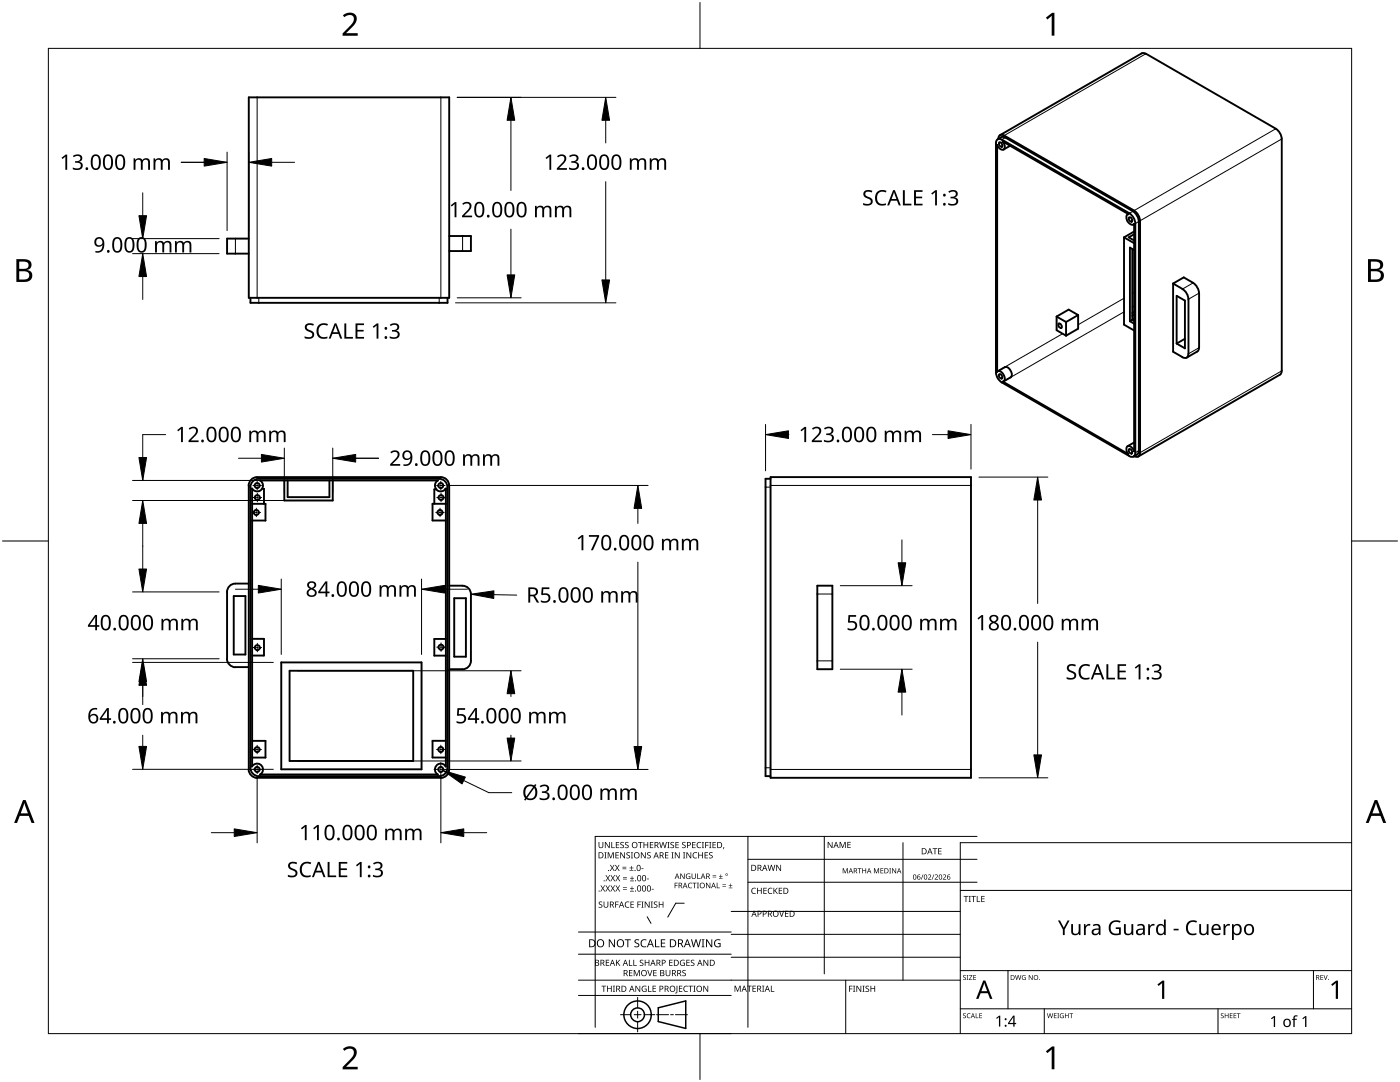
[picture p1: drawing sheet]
<svg xmlns="http://www.w3.org/2000/svg" width="279mm" height="216mm" viewBox="0 0 279 216" stroke-linecap="round" stroke-linejoin="round" font-family="sans-serif">
<g fill="none" stroke="#000" stroke-width=".38">
<path d="M49.7 19.4h40v40h-40zM227.8 10.7l.6-.1 .3 .2M227.9 10.6l-28.3 16.4M228.7 10.7l25.9 15a2.71 2.71 0 0 1 1.2 2v46.3l-.2 .6-28.4 16.5M198.8 28.5v45.8a2.58 2.58 0 0 0 1.1 2M199 28.9v.1M199 28.9l.1 .1a.89 .89 0 0 0 1.4 .6v-.7l-.4-.6 25.1 14.4-.2 .1M199 29v45.1M199.2 27.7a.72 .72 0 0 1 .4-.7 .72 .72 0 0 1 .8 .1l25.9 14.9M199.4 28.4a.59 .59 0 0 1 .5 .9h-.1a.61 .61 0 0 1-.4-.9zM199.9 27.9a.72 .72 0 0 0-.8-.1 .72 .72 0 0 0-.3 .8M199.9 27.9l25.5 14.7"/>
<path d="M200.6 27.5l-.5-.2-1 .5M200.6 27.5l25.5 14.7a2.69 2.69 0 0 1 1.1 2l.1 45.7M201.6 29.1l-1.3 .7M49.7 47.6h-4.4v3h4.4M89.3 59.4v1h-39.3v-1M89.7 47.1h4.3v3h-4.3M224.3 47.4v17.4l2 1.1M224.3 47.4l2 1.1M225.1 42.7l-.1 .1a1.35 1.35 0 0 0 1.2 2l.1-.1M225.3 43.4a.55 .55 0 0 1 .6 .3 .55 .55 0 0 1-.1 .5 .57 .57 0 0 1-.5-.8zM225.4 42.6a2.58 2.58 0 0 1 1.2 2v45.7M226 49.7v14.1l.3 .2"/>
<path d="M226.3 42a2.58 2.58 0 0 1 1.2 2.1v46.2M226.3 46.7l-1 .7 1 .6M226.3 44.7v45.2M226.3 49.9l-.8-.5v14.7M226.3 46.2l-2 1.2M226.3 44.7l-.1 .1M234.1 56.6l1.9 1.1M234.1 56.6v13.6l1.9 1.1M234.8 59l1.7 1v9.5l-1.7-.9zM236 57.7a2.42 2.42 0 0 1 1.2 2M237.2 59.7v10.9M238.1 56.5a2.69 2.69 0 0 1 1.2 2"/>
<path d="M238.1 56.4l-1.9-1-2.1 1.2M239.3 58.5v10.9M199 74.2h.1M199 74.2l.1-.1a1.35 1.35 0 0 1 1.2 2l-.2 .1 25.1 14.4M199.4 74.7a.57 .57 0 0 1 .5 .8 .55 .55 0 0 1-.5-.2 .55 .55 0 0 1 0-.6zM199.9 76.3l25.5 14.7M200.5 73.3a1.36 1.36 0 0 1 1.2 2M200.5 73.3l-1.4 .8M201.7 75.3l-1.4 .8M210.9 63.2v2.7l1.9 1.1M210.9 63.2l1.9 1.1M211.3 64.6a.59 .59 0 0 1 .5 .8h-.1a.61 .61 0 0 1-.4-.8z"/>
<path d="M212.8 64.3v2.7M215.2 62.9v2.7l-2.4 1.4M215.2 62.9l-2.4 1.4M215.2 62.9l-1.9-1.1-2.4 1.4M225.5 64.1l.8 .5M226.3 63.6l-.8 .5M226.3 62.8l-.3 .2M226.3 62.3l-.3 .2M236.5 67.6l-1.7 1M237.2 70.6a.72 .72 0 0 1-.4 .8 .72 .72 0 0 1-.8-.1M239.3 69.4v.3l-.4 .4-2.1 1.3M49.7 96.9v56.6"/>
<path d="M50 97.2v56M50.3 97.5v55.4M50.4 97.5h-.1M51.3 95.2a1.72 1.72 0 0 0-1.7 1.7M51.3 95.2h36.7a1.62 1.62 0 0 1 1.6 1.7M51.9 95.9a1.18 1.18 0 0 1 .2 1.8 1.18 1.18 0 0 1-1.8-.2M52 95.9h35.3M52.3 97.5h.4v3M56.7 95.9v4h9.7v-4M57.4 95.9v3.3h8.3v-3.3M87.1 97.6h-.4v2.9M87.3 95.9h.1a1.17 1.17 0 0 0-.3 1.8 1.17 1.17 0 0 0 1.9-.2v55.4"/>
<path d="M87.6 95.5a1.61 1.61 0 0 1 1.7 1.7M87.7 95.5h-36.1a1.7 1.7 0 0 0-1.6 1.7M89 97.6h-.1M89.3 97.2v56M89.7 96.9v56.6M153.8 95.5h-1v59.4h1M153.8 95.2h40v60h-40zM225.3 89.6a.59 .59 0 0 1 .5 .9h-.1a.61 .61 0 0 1-.4-.9zM226.3 90l-.1-.3a.82 .82 0 0 0-1.4-.4 1.58 1.58 0 0 0 .4 1.3h-.1M226.3 88.3l-1.3 .7M226.6 90.3a.72 .72 0 0 1-.4 .8 .72 .72 0 0 1-.8-.1M226.9 90.7l-.7 .4"/>
<path d="M227.2 90v.3l-.3 .4M227.5 90.3a.72 .72 0 0 1-.3 .8 .72 .72 0 0 1-.9-.1M45.3 118.1v13.4a1.72 1.72 0 0 0 1.6 1.6M46.6 118.9h2.4v11.7h-2.4zM46.9 116.5a1.68 1.68 0 0 0-1.6 1.7M49.7 116.4h-2.7M50.3 100.5h2.7v3.4h-2.7M89 100.5h-2.7v3.4h2.7M89.7 116.9h2.6M90.7 119.4h2.3v11.6h-2.3zM92.3 116.9a1.66 1.66 0 0 1 1.7 1.7M94 118.5v13.4a1.71 1.71 0 0 1-1.7 1.7"/>
<path d="M163.1 116.9h3v16.6h-3zM49.7 133.1h-2.7M50.3 127.5h2.4v3.3h-2.4M56.1 132.2h28v21.3h-28zM57.8 133.8h24.7v18h-24.7zM89 127.5h-2.3v3.3h2.3M89.7 133.5h2.6M49.6 153.5a1.77 1.77 0 0 0 1.7 1.7M50 153.2a1.76 1.76 0 0 0 1.6 1.7M50.3 152.9v.1a1.18 1.18 0 0 1 1.8-.3 1.18 1.18 0 0 1-.2 1.9M50.3 147.8h2.7v3.4h-2.7M52 154.5h35.3"/>
<path d="M87.7 154.9h-36M88.9 152.9v.1a1.16 1.16 0 0 0-1.8-.3 1.16 1.16 0 0 0 .3 1.9h-.1M89 147.8h-2.7v3.4h2.7M89.3 153.2a1.66 1.66 0 0 1-1.7 1.7M89.6 153.5a1.67 1.67 0 0 1-1.6 1.7h-36.7"/>
<circle cx="51.3" cy="96.9" r=".5"/>
<circle cx="51.4" cy="99.3" r=".5"/>
<circle cx="88" cy="96.9" r=".51"/>
<circle cx="88" cy="99.3" r=".5"/>
<circle cx="51.1" cy="102.3" r=".5"/>
<circle cx="87.8" cy="102.3" r=".5"/>
<circle cx="51.4" cy="129.2" r=".5"/>
<circle cx="88" cy="129.1" r=".5"/>
<circle cx="51.3" cy="153.5" r=".51"/>
<circle cx="51.3" cy="149.6" r=".5"/>
<circle cx="87.9" cy="153.5" r=".49"/>
<circle cx="87.9" cy="149.6" r=".49"/>
</g>
<g fill="none" stroke="#000" stroke-width=".2">
<path d="M51.3 19.4v40M88 19.4v40M228.7 10.7l-28.3 16.3M199 28.9v.1M200.6 27.5l-.7 .4M254.6 25.7l-28.3 16.3M255.8 27.7l-28.3 16.4M47 47.6v3M51.7 59.4v1M87.7 59.4v1M92.3 47.1v3M224.3 59.5l-9.1 5.3"/>
<path d="M226.1 42.2l-.7 .4M226.3 58.3l-.3 .3M227.3 44.2l-.7 .4M238.1 56.4l-2.1 1.3M239.3 58.5l-2.1 1.2M212.1 66.6l-13.1 7.5M224.3 62.2l-24.1 14M226.3 61.1l-.3 .2M239.3 69.4l-2.1 1.2M255.8 74l-28.3 16.3M153.8 96.9h40M153.8 97.2h-1"/>
<path d="M225.2 90.6h.1M227.3 89.9l-.7 .4M163.1 118.5h3M166.1 131.9h-3M153.8 153.2h-1M193.8 153.5h-40"/>
</g>
<path d="M9.7 9.7h260v196.5h-260z" fill="none" stroke="#000" stroke-width=".2"/>
<path d="M139.7 .5v9.2M.5 108h9.2M269.7 108h9.2M139.7 206.2v9.2" fill="none" stroke="#000" stroke-width=".2"/>
<g fill="#000">
<path d="M68.4 3.1a1.64 1.64 0 0 1 2.8 .4 2.52 2.52 0 0 1-1.2 2.2l-.9 .9h2.3v.5h-3v-.4l1.2-1.2a1.95 1.95 0 0 0 .9-2.2 1.23 1.23 0 0 0-1.8 .1zM208.7 3.5l1.3-.9h.4v4.5h-.5v-4l-.9 .8zM68.4 209.3a1.64 1.64 0 0 1 2.8 .4 2.52 2.52 0 0 1-1.2 2.2l-.9 1h2.3v.5h-3v-.5l1.2-1.2a1.95 1.95 0 0 0 .9-2.1 1.23 1.23 0 0 0-1.8 .1zM208.7 209.8l1.3-1h.4v4.6h-.5v-4l-.9 .7z"/>
<path d="M3.3 51.7h1.3a1.28 1.28 0 0 1 1.7 1.3 1.04 1.04 0 0 1-.9 .9 1.23 1.23 0 0 1 1 1.5 1.23 1.23 0 0 1-1.5 .9h-1.6zM3.8 54.1v1.7h1a.86 .86 0 0 0 1-.9 .86 .86 0 0 0-1.1-.8zM3.8 52.2v1.4h.9a.78 .78 0 0 0 1-.7 .78 .78 0 0 0-1.1-.7z"/>
<path d="M273 51.7h1.3a1.28 1.28 0 0 1 1.7 1.3 1.04 1.04 0 0 1-.8 .9 1.23 1.23 0 0 1 1 1.5 1.23 1.23 0 0 1-1.6 .9h-1.6zM273.6 54.1v1.7h.9a.86 .86 0 0 0 1.1-.9 .86 .86 0 0 0-1.1-.8zM273.6 52.2v1.4h.8a.78 .78 0 0 0 1-.7 .78 .78 0 0 0-1.1-.7z"/>
<path d="M4.6 159.6h.5l1.8 4.6h-.6l-.6-1.4h-1.8l-.5 1.4h-.6zM4.8 160.2l-.7 2.1h1.5z"/>
<path d="M274.3 159.6h.6l1.7 4.6h-.6l-.5-1.4h-1.8l-.6 1.4h-.5zM274.6 160.2l-.7 2.1h1.4z"/>
</g>
<g fill="none" stroke="#000" stroke-width=".2">
<path d="M149.3 171.5h45.7M149.3 176h45.7M149.3 166.9v38.1M164.5 166.9v27.4M180.2 168.1v27.5M191.6 177.7h78.1M195 166.9h-76.2v38.1M269.7 168.1h-78.1v38.1M115.4 198.6h30.5M115.4 195.6h76.2M115.4 190.4h30.5M115.4 186h30.5"/>
<path d="M127.3 199v2.1M129.2 182.9l.7 1.4M136.5 180.2h-1.6l-1.6 2.8M145.9 181.9h45.7M145.9 186.4h45.7M145.9 191h45.7M168.8 195.6v10.6M191.6 193.7h78.1M201.2 193.7v7.6M262.1 193.7v7.6M115.4 206.2h30.5M123.8 202.5h2.1"/>
<path d="M126.6 202.5h1.3M127.3 201.8v1.4M127.3 203.8v2.1M128.6 202.5h2.1M131 202.5h2.4M133.8 202.5h.6M134.8 202.5h2.4M191.6 201.3h78.1M208.4 201.3v4.9M243.1 201.3v4.9"/>
</g>
<g fill="#000">
<path d="M119.5 168h.1v.8a.32 .32 0 0 0 .3 .3 .32 .32 0 0 0 .3-.3v-.8h.2v.8a.47 .47 0 0 1-.5 .4 .47 .47 0 0 1-.4-.4zM119.8 176.7h.2l.3 .5 .3-.5h.2l-.4 .6 .4 .6h-.2l-.3-.5-.3 .5h-.2l.4-.6zM120.6 170.1h.4l-.1 .1v1l.1 .1h-.4l.2-.1v-1zM120.5 179.9h.1v.8a.32 .32 0 0 0 .3 .3 .32 .32 0 0 0 .3-.3v-.8h.2v.8a.47 .47 0 0 1-.5 .4 .47 .47 0 0 1-.4-.4zM120.7 168h.2l.6 1v-1h.2v1.2h-.2l-.6-1v1h-.2zM120.8 176.7h.2l.3 .5 .3-.5h.2l-.4 .6 .4 .6h-.2l-.3-.5-.3 .5h-.2l.4-.6zM120.8 174.6h.2l.3 .5 .3-.5h.2l-.4 .6 .4 .6h-.2l-.3-.5-.3 .5h-.2l.4-.6zM121.3 170.1h.2l.4 1 .4-1h.2v1.2h-.2l.1-1.1-.5 1.1h-.1l-.4-1.1v1.1h-.1zM122 168h.2v1.1h.5v.1h-.7zM121.7 172.6h.2l.3 .5 .3-.5h.1l-.3 .6 .4 .6h-.2l-.3-.5-.3 .5h-.2l.4-.6zM121.8 176.7h.2l.3 .5 .3-.5h.2l-.4 .6 .4 .6h-.2l-.3-.5-.3 .5h-.2l.4-.6zM121.8 174.6h.2l.3 .5 .3-.5h.2l-.4 .6 .4 .6h-.2l-.3-.5-.3 .5h-.2l.4-.6z"/>
<path d="M122.8 170.1h.7v.1h-.5v.4h.5v.1h-.5v.4h.5v.2h-.7zM122.9 168h.7v.1h-.5v.4h.5v.2h-.5v.4h.5v.1h-.7zM122.7 172.6h.2l.3 .5 .3-.5h.1l-.3 .6 .4 .6h-.2l-.3-.5-.3 .5h-.2l.4-.6zM122.8 176.7h.2l.3 .5 .3-.5h.1l-.3 .6 .4 .6h-.2l-.3-.5-.3 .5h-.2l.4-.6zM122.8 174.6h.2l.3 .5 .3-.5h.2l-.4 .6 .4 .6h-.2l-.3-.5-.3 .5h-.2l.4-.6zM124.2 173.3h.8v.1h-.8zM124.2 173h.8v.1h-.8zM124.3 177.4h.8v.1h-.8zM124.3 177.1h.8v.1h-.8zM124.3 175.4h.8v.1h-.8zM124.3 175h.8v.1h-.8zM123.8 168.1l.5-.1 .2 .1v.1a.25 .25 0 0 0-.4-.1 .25 .25 0 0 0 0 .4 .42 .42 0 0 1 .4 .5 .42 .42 0 0 1-.7 .2v-.2l.1 .1a.27 .27 0 0 0 .5-.2 .27 .27 0 0 0-.4-.3l-.2-.2z"/>
<path d="M123.8 170.1h.1l.7 1v-1h.1v1.2h-.1l-.7-1v1h-.1zM124.8 168.1l.4-.1 .2 .1v.1a.25 .25 0 0 0-.4-.1 .25 .25 0 0 0 0 .4 .42 .42 0 0 1 .5 .5 .42 .42 0 0 1-.7 .2l-.1-.2 .2 .1a.27 .27 0 0 0 .4-.2 .27 .27 0 0 0-.3-.3l-.3-.2zM125.6 173.7h.8v.1h-.8zM125.7 177.8h.8v.1h-.8zM125.7 175.7h.8v.1h-.8zM125.1 170.2l.4-.2 .2 .1v.1a.25 .25 0 0 0-.4-.1 .25 .25 0 0 0 0 .4l.4 .2v.3l-.2 .3-.5-.1v-.1h.2a.27 .27 0 0 0 .4-.1 .27 .27 0 0 0-.4-.3l-.2-.2zM126 172.8h.1v.3h.3v.2h-.3v.3h-.1v-.3h-.4v-.2h.4zM126.1 176.9h.1v.3h.3v.1h-.3v.4h-.1v-.4h-.4v-.1h.4zM126.1 174.8h.1v.4h.3v.1h-.3v.3h-.1v-.3h-.4v-.1h.4zM125.9 170.1h.4l-.1 .1v1l.1 .1h-.4l.1-.1v-1zM127.3 168h.9v.1h-.3v1.1h-.2v-1.1h-.4zM128 173.3h.4v.1h-.4z"/>
<path d="M127.9 170.1h.2l.6 1v-1h.2v1.2h-.2l-.7-1v1h-.1zM129.1 175.3h.4v.2h-.4zM128.4 168h.2v.5h.6v-.5h.2v1.2h-.2v-.5h-.6v.5h-.2zM129.2 170.2l.4-.2 .3 .1-.1 .1a.25 .25 0 0 0-.4-.1 .25 .25 0 0 0 0 .4l.4 .2 .1 .3-.3 .3-.5-.1v-.1h.2a.27 .27 0 0 0 .4-.1 .27 .27 0 0 0-.3-.3l-.3-.2zM130.1 177.4h.4v.1h-.4zM129.7 168h.7v.1h-.6v.4h.5v.2h-.5v.4h.6v.1h-.7zM131.6 168h.1l.3 1 .2-1h.2l.3 1 .2-1h.2l-.3 1.2h-.2l-.3-1-.3 1h-.1zM132.7 170.1h.7v.1h-.5v.4h.5v.1h-.5v.4h.5v.2h-.7zM133.2 168h.4l-.1 .1v1l.1 .1h-.4l.1-.1v-1zM134 170.1h.4l-.1 .1v1l.1 .1h-.4l.1-.1v-1zM133.9 168.1l.4-.1 .2 .1v.1a.25 .25 0 0 0-.4-.1 .25 .25 0 0 0 0 .4 .42 .42 0 0 1 .4 .5 .42 .42 0 0 1-.7 .2v-.2l.1 .1a.27 .27 0 0 0 .5-.2 .27 .27 0 0 0-.4-.3l-.2-.2zM134.6 176.1h.6v.2h-.4v.3h.4v.2h-.4v.4h-.2z"/>
<path d="M134.8 168h.7v.1h-.6v.4h.5v.2h-.5v.4h.6v.1h-.7zM134.7 170.1h.2l.6 1v-1h.1v1.2h-.1l-.7-1v1h-.1zM135.8 174.3h.1l.6 .9v-.9h.1v1.1h-.1l-.6-.9v.9h-.1zM136.3 170.1h.5l-.2 .1v1l.2 .1h-.5l.2-.1v-1zM136.2 168.1l.4-.1 .2 .1v.1a.25 .25 0 0 0-.4-.1 .25 .25 0 0 0 0 .4 .4 .4 0 0 1 .5 .3 .4 .4 0 0 1-.3 .5 .4 .4 0 0 1-.5-.3l.2 .1a.27 .27 0 0 0 .4-.2 .27 .27 0 0 0-.4-.3l-.2-.2zM137 174.4l.5-.1h.3l-.1 .2a.45 .45 0 0 0-.7 .3 .45 .45 0 0 0 .6 .5v-.4h-.2v-.1h.4v.6a.6 .6 0 0 1-.8-.2 .6 .6 0 0 1 0-.8zM137.4 176.3l.4-.2 .3 .1v.1l-.3-.1a.44 .44 0 0 0-.3 .6 .44 .44 0 0 0 .6 .3 .52 .52 0 0 1-.8-.1 .52 .52 0 0 1 .1-.7zM137 170.1h.2l.6 1v-1h.2v1.2h-.2l-.7-1v1h-.1zM138.2 176.1h.8v.2h-.3v.9h-.2v-.9h-.3zM138.4 170.2l.4-.2 .3 .1v.1a.49 .49 0 0 0-.7 .5 .49 .49 0 0 0 .7 .4 .52 .52 0 0 1-.7 .1 .52 .52 0 0 1-.2-.6zM138.1 168h.7v.1h-.5v.4h.5v.2h-.5v.4h.5v.1h-.7zM138 174.3h.2v.7a.28 .28 0 0 0 .3 .3 .28 .28 0 0 0 .2-.3v-.7h.2v.7a.42 .42 0 0 1-.4 .4 .42 .42 0 0 1-.5-.4z"/>
<path d="M139.2 174.3h.1v1h.5v.1h-.6zM139.1 176.1h.4l-.1 .1v.9l.1 .1h-.4l.1-.1v-.9zM139.2 168.2l.4-.2 .3 .1v.1a.49 .49 0 0 0-.7 .4 .49 .49 0 0 0 .7 .5 .52 .52 0 0 1-.7 0 .52 .52 0 0 1-.2-.6zM139.4 170.1h.1v.5h.6v-.5h.2v1.2h-.2v-.6h-.6v.6h-.1zM140.1 168h.4l-.1 .1v1l.1 .1h-.4l.1-.1v-1zM140.7 168h.7v.1h-.5v.5h.5v.1h-.5v.5h-.2zM140.6 170.1h.7v.1h-.5v.4h.5v.1h-.5v.4h.5v.2h-.7zM140.9 176.1h.2l.5 .9v-.9h.2v1.1h-.2l-.6-.9v.9h-.1zM141.5 168h.5l-.2 .1v1l.2 .1h-.5l.2-.1v-1zM142.2 175h.7v.1h-.7zM142.2 174.6h.7v.2h-.7zM141.6 170.2l.4-.2 .2 .1v.1a.25 .25 0 0 0-.4-.1 .25 .25 0 0 0 0 .4l.4 .2v.3l-.2 .3-.5-.1v-.1h.2a.27 .27 0 0 0 .4-.1 .27 .27 0 0 0-.4-.3l-.2-.2z"/>
<path d="M142.2 168h.7v.1h-.6v.4h.5v.2h-.5v.4h.6v.1h-.7zM143 176.1h.2v1h.5v.1h-.7zM143.5 175.3h.7v.1h-.7zM143.8 174.5h.1v.3h.3v.1h-.3v.3h-.1v-.3h-.3v-.1h.3zM144.2 176.8h.7v.1h-.7zM144.2 176.5h.7v.1h-.7zM144.4 169h.1l-.2 .4zM145.4 177.1h.8v.1h-.8zM145.7 176.3h.2v.3h.3v.1h-.3v.4h-.2v-.4h-.3v-.1h.3zM150.1 177.3l.3-.2 .5 .1-.1 .1h-.3a.49 .49 0 0 0-.4 .6 .49 .49 0 0 0 .7 .3 .52 .52 0 0 1-.6 .1 .52 .52 0 0 1-.3-.6zM151.1 177.2h.1v.5h.7v-.5h.1v1.2h-.1v-.6h-.7v.6h-.1zM152.3 177.2h.7v.1h-.5v.4h.5v.1h-.5v.4h.5v.2h-.7z"/>
<path d="M153.4 177.3l.3-.2 .4 .1v.1h-.3a.49 .49 0 0 0-.4 .6 .49 .49 0 0 0 .7 .3 .52 .52 0 0 1-.7 .1 .52 .52 0 0 1-.2-.6zM153.2 172.6h.1l.3 1 .3-1h.1l.3 1 .3-1h.1l-.3 1.2h-.2l-.2-1.1-.3 1.1h-.2zM154.4 177.2h.1v.6l.6-.6h.1l-.4 .5 .5 .7h-.2l-.5-.6-.1 .6h-.1zM154.9 172.6h.2l.6 1v-1h.2v1.2h-.2l-.7-1 .1 1h-.2zM155.4 177.2h.7v.1h-.5v.4h.5v.1h-.5v.4h.5v.2h-.7zM165.2 168h.2l.6 1v-1h.1v1.2h-.1l-.7-1v1h-.1zM167.6 168h.2l.4 1 .4-1h.2v1.2h-.2v-1.1l-.4 1.1h-.1l-.4-1.1v1.1h-.1zM168.2 173.2h.2l.3 .9 .3-.9h.2v1.1h-.1v-.9l-.5 .9-.3-.9v.9h-.1zM169.1 168h.7v.1h-.5v.4h.5v.1h-.5v.5h.5v.1h-.7zM171.2 173.2h.7v.2h-.3v.9h-.1v-.9h-.3zM172.1 173.2h.1v.5h.5v-.5h.2v1.1h-.2v-.5h-.5v.5h-.1zM174.4 173.2h.2l.3 .9 .3-.9h.2v1.1h-.1v-.9l-.4 .9-.4-.9v.9h-.1z"/>
<path d="M175.7 173.2h.6v.2h-.5v.3h.5v.1h-.5v.4h.5v.1h-.6zM177.5 173.2h.3l-.1 .1v.9l.1 .1h-.3l.1-.1v-.9zM178 173.2h.2l.5 .9v-.9h.1v1.1h-.1l-.6-.9 .1 .9h-.2zM184.2 174.5h.1l-.4 1h-.1zM185.2 174.6a.37 .37 0 0 1 .6 0 .37 .37 0 0 1-.2 .6l-.3 .2h.6v.1h-.7l.3-.4a.27 .27 0 0 0 .2-.3 .27 .27 0 0 0-.3-.2zM186.3 174.5h.2l-.4 1h-.2zM186.1 169.3h.9v.1h-.3v1.1h-.2v-1.1h-.4zM186.5 174.6a.37 .37 0 0 1 .6 0 .37 .37 0 0 1-.2 .6l-.2 .2h.5v.1h-.7l.3-.4a.27 .27 0 0 0 .3-.3 .27 .27 0 0 0-.4-.2zM187.2 169.3h.7v.1h-.5v.4h.5v.1h-.5v.4h.5v.2h-.7zM188.2 174.6a.37 .37 0 0 1 .6 0 .37 .37 0 0 1-.3 .6l-.2 .2h.5v.1h-.6l.2-.4a.27 .27 0 0 0 .3-.3 .27 .27 0 0 0-.4-.2zM192.3 178.8h.9v.1h-.3v1.1h-.2v-1.1h-.4zM193.3 178.8h.5l-.2 .1v1l.2 .1h-.5l.2-.1v-1z"/>
<path d="M193.8 178.8h1v.1h-.4v1.1h-.2v-1.1h-.4zM194.9 178.8h.2v1.1h.5v.1h-.7zM195.8 178.8h.7v.1h-.5v.4h.5v.1h-.5v.5h.5v.1h-.7zM119.5 180l.5-.1h.2v.2a.25 .25 0 0 0-.4-.1 .25 .25 0 0 0 0 .4 .4 .4 0 0 1 .4 .3 .4 .4 0 0 1-.2 .5 .4 .4 0 0 1-.5-.3l.1 .1a.27 .27 0 0 0 .5-.2 .27 .27 0 0 0-.4-.3l-.2-.2zM120 196.7h1v.1h-.4v1.1h-.2v-1.1h-.4zM120.9 191.5h.7v.1h-.5v.4h.4v.2h-.4v.4h.5v.1h-.7zM121.1 196.7h.2v.5h.6v-.5h.2v1.2h-.2v-.6h-.6v.6h-.2zM121.5 187.4h.2l.9 1.3v-1.3h.1v1.6h-.2l-.8-1.3v1.3h-.2zM122.3 196.7h.4l-.1 .1v1l.1 .1h-.4l.2-.1v-1zM122.8 179.9h.7v.1h-.6v.5h.5v.1h-.5v.5h-.1zM122.9 191.5h.2v.6l.5-.6h.2l-.5 .5 .5 .7h-.2l-.4-.6-.1 .6h-.2zM124.8 180l.4-.1 .4 .1-.1 .1-.2-.1a.49 .49 0 0 0-.4 .7 .49 .49 0 0 0 .7 .2 .52 .52 0 0 1-.7 .1 .52 .52 0 0 1-.2-.6z"/>
<path d="M124.7 187.4h1.2v.2h-.5v1.4h-.2v-1.4h-.5zM125.5 191.5h.2v1.1h.5v.1h-.7zM125.5 193.6h.7v.1h-.5v.4h.5v.1h-.5v.4h.5v.2h-.7zM126.4 191.5h.2v1.1h.5v.1h-.7zM125.8 179.9h.7v.1h-.5v.4h.5v.1h-.5v.5h.5v.1h-.7zM126.5 193.6h.2l.4 1 .4-1h.2v1.2h-.2v-1.1l-.4 1.1h-.1l-.4-1.1v1.1h-.1zM127.2 179.9h.7v.1h-.5v.5h.5v.1h-.5v.5h-.2zM126.7 187.6l.3-.2 .6 .1-.2 .1a.33 .33 0 0 0-.6 .2 .33 .33 0 0 0 .4 .4 .47 .47 0 0 1 .4 .6 .47 .47 0 0 1-.7 .2h-.3v-.2h.2a.35 .35 0 0 0 .6-.2 .35 .35 0 0 0-.5-.4l-.3-.2zM126.8 196.7h.2l.6 1v-1h.2v1.2h-.2l-.7-1 .1 1h-.2zM127.7 191.6l.5-.1 .2 .1v.1a.25 .25 0 0 0-.4-.1 .25 .25 0 0 0 0 .4l.4 .2v.3l-.2 .2h-.5v-.2l.1 .1a.27 .27 0 0 0 .5-.2 .27 .27 0 0 0-.4-.3l-.2-.2zM128 179.9h.4l-.1 .1v1l.1 .1h-.4l.1-.1v-1zM128 187.6l.6-.2 .4 .1v.2a.64 .64 0 0 0-1 .5 .64 .64 0 0 0 1 .6v.2a.83 .83 0 0 1-1.1-.3 .83 .83 0 0 1 .1-1.1z"/>
<path d="M128.2 196.8l.6-.1 .2 .1v.1a.5 .5 0 0 0-.8 .4 .5 .5 0 0 0 .7 .5v-.4h-.3v-.1h.4v.6a.66 .66 0 0 1-.8-.2 .66 .66 0 0 1 0-.9zM129.2 193.6h.1l.4 1 .3-1h.2l-.4 1.2h-.2zM129.3 196.7h.2v1.1h.5v.1h-.7zM128.7 191.5h.1v.5h.6v-.5h.2v1.2h-.2v-.5h-.6v.5h-.1zM128.7 179.9h.1l.7 1v-1h.1v1.2h-.1l-.7-1v1h-.1zM129.9 179.9h.4l-.1 .1v1l.1 .1h-.4l.1-.1v-1zM130.7 187.4h.2v1.4h.7v.2h-.9zM130.2 196.7h.7v.1h-.5v.4h.5v.1h-.5v.5h.5v.1h-.7zM130.4 193.6h.6v.1h-.5v.4h.5v.1h-.5v.4h.5v.2h-.6zM130.5 180l.5-.1h.2v.2a.25 .25 0 0 0-.4-.1 .25 .25 0 0 0 0 .4 .4 .4 0 0 1 .4 .3 .4 .4 0 0 1-.2 .5 .4 .4 0 0 1-.5-.3l.1 .1a.27 .27 0 0 0 .5-.2 .27 .27 0 0 0-.4-.3l-.2-.2zM131.5 179.9h.1v.5h.6v-.5h.2v1.2h-.2v-.6h-.6v.6h-.1zM131.9 187.4h.9v.2h-.7v.5h.6v.2h-.6v.5h.7v.2h-.9z"/>
<path d="M132.8 193.6h.2v.7a.32 .32 0 0 0 .3 .4 .32 .32 0 0 0 .3-.4v-.7h.2v.7a.47 .47 0 0 1-.5 .5 .47 .47 0 0 1-.5-.5zM133.5 191.5h.7v.1h-.5v.4h.5v.2h-.5v.4h.5v.1h-.7zM135 196.7h.2v1.3l-.1 .2h-.3l-.1-.1 .3-.2zM135.5 196.7h.7v.1h-.5v.4h.4v.1h-.4v.5h.5v.1h-.7zM135.8 191.7l.5-.2 .4 .1-.1 .1a.5 .5 0 0 0-.8 .4 .5 .5 0 0 0 .7 .5v-.4h-.2v-.1h.4v.6a.66 .66 0 0 1-.9-.1 .66 .66 0 0 1 0-.9zM136.2 193.7l.4-.2 .3 .1-.1 .1a.25 .25 0 0 0-.4-.1 .25 .25 0 0 0 0 .4 .42 .42 0 0 1 .5 .6 .42 .42 0 0 1-.7 .2l-.1-.2h.2a.27 .27 0 0 0 .5-.1 .27 .27 0 0 0-.4-.3l-.2-.2zM136.5 196.8l.5-.1 .3 .1-.1 .1a.49 .49 0 0 0-.7 .4 .49 .49 0 0 0 .8 .4 .52 .52 0 0 1-.7 .1 .52 .52 0 0 1-.2-.6zM137 191.5h.7v.1h-.6v.4h.5v.2h-.5v.4h.6v.1h-.7zM137.4 196.7h.9v.1h-.4v1.1h-.1v-1.1h-.4zM137.9 191.6l.4-.1 .3 .1-.1 .1a.25 .25 0 0 0-.4-.1 .25 .25 0 0 0 0 .4l.4 .2 .1 .3-.2 .2h-.6v-.2l.2 .1a.27 .27 0 0 0 .5-.2 .27 .27 0 0 0-.4-.3l-.2-.2zM138.4 196.7h.4l-.1 .1v1l.1 .1h-.4l.1-.1v-1zM137.9 187.4h.2l.3 1.4 .4-1.4h.2l.4 1.4 .3-1.4h.2l-.4 1.6h-.2l-.4-1.3-.4 1.3h-.2z"/>
<path d="M140 187.4h.6l-.2 .2v1.3l.2 .1h-.6l.2-.1v-1.3zM140.4 196.7h.1l.7 1v-1h.1v1.2h-.1l-.7-1v1h-.1zM140.4 191.5h.2l.6 1v-1h.1v1.2h-.1l-.7-1v1h-.1zM140.9 187.4h.2l.9 1.3v-1.3h.2v1.6h-.3l-.8-1.3v1.3h-.2zM142.7 187.6l.7-.2 .4 .1-.1 .2a.65 .65 0 0 0-1 .5 .65 .65 0 0 0 .9 .6v-.4h-.3v-.2h.5v.7a.86 .86 0 0 1-1.1-.1 .86 .86 0 0 1 0-1.2zM146.6 196.7h.2l.4 1 .4-1h.2v1.2h-.1v-1.1l-.4 1.1h-.2l-.4-1.1v1.1h-.1zM149.1 196.7h.9v.1h-.4v1.1h-.1v-1.1h-.4zM150.2 196.7h.7v.1h-.6v.4h.5v.1h-.5v.5h.6v.1h-.7zM152.1 196.7h.4l-.1 .1v1l.1 .1h-.4l.1-.1v-1zM153.8 196.7h.2v1.1h.5v.1h-.7zM155.5 181.7h.1l.4 1.1 .3-1.1h.2l-.4 1.2h-.2zM156.7 181.7h.6v.2h-.5v.3h.5v.2h-.5v.4h.5v.1h-.6z"/>
<path d="M169.5 196.7h.6v.1h-.5v.5h.5v.1h-.5v.5h-.1zM170.2 196.7h.5l-.2 .1v1l.2 .1h-.5l.2-.1v-1zM170.9 196.7h.2l.6 1v-1h.2v1.2h-.2l-.6-1v1h-.2zM172.1 196.7h.5l-.2 .1v1l.2 .1h-.5l.2-.1v-1zM172.8 196.8l.4-.1h.2v.2a.25 .25 0 0 0-.4-.1 .25 .25 0 0 0 0 .4l.4 .2 .1 .3-.3 .2h-.5v-.2l.2 .1a.27 .27 0 0 0 .4-.2 .27 .27 0 0 0-.3-.3l-.3-.2zM173.7 196.7h.2v.5h.6v-.5h.2v1.2h-.2v-.6h-.6v.6h-.2zM192.2 194.7l.4-.1h.2l-.1 .1a.24 .24 0 0 0-.3 0 .24 .24 0 0 0-.1 .3 .24 .24 0 0 0 .4 .1l.1 .1-.1 .3h-.4l-.1-.1a.24 .24 0 0 0 .3 .1 .24 .24 0 0 0 .1-.3l-.4-.3zM192.9 194.6h.4l-.1 .1v.7l.1 .1h-.4l.1-.1v-.7zM193.4 194.6h.6l-.5 .8h.6v.1h-.7l.5-.8h-.5zM194.2 194.6h.6v.1h-.4v.3h.4v.1h-.4v.3h.4v.1h-.6zM202.6 194.6h.1l.2 .8 .2-.8h.2l.2 .8 .2-.8h.1l-.2 .9h-.2l-.2-.8-.2 .8h-.2zM204.1 194.7l.3-.1h.3l-.1 .1a.4 .4 0 0 0-.6 .4 .4 .4 0 0 0 .6 .3v-.3l-.2-.1h.3v.5a.53 .53 0 0 1-.7-.1 .53 .53 0 0 1 .1-.7z"/>
<path d="M205.3 194.6h.2l.5 .8v-.8h.1v.9h-.2l-.5-.8v.8h-.1zM211.1 183.7h.4l.8 1.4 .8-1.4h.4l-1 1.8v1.1h-.4v-1.1zM213.8 184.4h.3v1.4a.59 .59 0 0 0 .8 .5 .59 .59 0 0 0 .4-.8v-1.1h.3v2.2h-.3v-.3a.84 .84 0 0 1-.9 .3 .84 .84 0 0 1-.6-.8zM216.3 184.4h.3l.1 .4 .4-.4h.5v.3h-.5l-.3 .3-.1 1.6h-.4zM221.7 184a1.87 1.87 0 0 1 1.9-.2l-.1 .3a1.2 1.2 0 0 0-1.8 .9 1.2 1.2 0 0 0 1.6 1.2v-.8h-.6v-.4h1v1.5a1.62 1.62 0 0 1-2.3-.7l-.1-.2a1.77 1.77 0 0 1 .4-1.6zM224.3 184.4h.4v1.4a.59 .59 0 0 0 .7 .5 .59 .59 0 0 0 .4-.8v-1.1h.4v2.2h-.3l-.1-.3a.84 .84 0 0 1-.9 .3 .84 .84 0 0 1-.6-.8zM229.1 184.4h.3l.1 .4 .4-.4h.5v.3h-.5l-.3 .3-.1 1.6h-.4zM231 196.4l1-.7h.4v3.6h-.5v-3.2l-.7 .6zM234.2 185.3h1v.3h-1zM237.1 184a1.63 1.63 0 0 1 1.8-.2l-.2 .3a1.14 1.14 0 0 0-1.4 .1 1.14 1.14 0 0 0-.2 1.4 1.11 1.11 0 0 0 1.7 .6v.3a1.5 1.5 0 0 1-1.8-.3 1.5 1.5 0 0 1-.2-1.9zM239.3 184.4h.4v1.4a.59 .59 0 0 0 .7 .5 .59 .59 0 0 0 .4-.8v-1.1h.4v2.2h-.3l-.1-.3a.84 .84 0 0 1-.9 .3 .84 .84 0 0 1-.6-.8zM244.2 184.4h.3v.4l.4-.4h.6l-.1 .3h-.5l-.3 .3-.1 1.6h-.3z"/>
<path d="M263.5 194.6h.6v.1h-.5v.3h.4v.1h-.4v.3h.5v.1h-.6zM264.1 194.6h.2l.2 .8 .3-.8h.2l-.4 .9h-.1zM265.7 196.4l1-.7h.3v3.6h-.4v-3.2l-.7 .6zM192.2 202.3l.4-.1h.2l-.1 .1a.24 .24 0 0 0-.3 0 .24 .24 0 0 0-.1 .3 .24 .24 0 0 0 .4 .1l.1 .2-.1 .2-.4 .1-.1-.2a.24 .24 0 0 0 .3 .1 .24 .24 0 0 0 .1-.3l-.4-.2zM193.1 202.3l.6-.1-.3 .1a.4 .4 0 0 0-.3 .5 .4 .4 0 0 0 .5 .2 .46 .46 0 0 1-.6 0 .46 .46 0 0 1 .1-.7zM194.7 202.2h.1v.8h.5v.2h-.6zM195.4 202.2h.6v.1h-.4v.3h.4v.1h-.4v.4h.4v.1h-.6zM198.8 203.1l.6-.4h.2v2.1h-.2v-1.9l-.5 .4zM209 202.2h.1l.2 .8 .2-.8h.1l.3 .8 .2-.8h.1l-.3 1h-.1l-.2-.9-.3 .9h-.1zM210.3 202.2h.6v.1h-.4v.3h.3v.1h-.3v.4h.4v.1h-.6zM211 202.2h.4l-.2 .1v.8l.2 .1h-.4l.1-.1v-.8zM211.6 202.3l.7-.1-.1 .1a.4 .4 0 0 0-.6 .4 .4 .4 0 0 0 .6 .3v-.2l-.2-.2h.3v.5a.53 .53 0 0 1-.7-.1 .53 .53 0 0 1 0-.7z"/>
<path d="M212.5 202.2h.2v.4h.5v-.4h.1v1h-.1v-.5h-.5v.5h-.2zM213.4 202.2h.8v.1h-.3v.9h-.2v-.9h-.3zM243.7 202.3l.3-.1h.2v.1a.24 .24 0 0 0-.3 0 .24 .24 0 0 0-.1 .3 .24 .24 0 0 0 .3 .1l.1 .2-.1 .2-.4 .1-.1-.2a.24 .24 0 0 0 .4 .1 .24 .24 0 0 0 0-.3l-.3-.2zM244.4 202.2h.2v.4h.5v-.4h.1v1h-.1v-.5h-.5v.5h-.2zM245.4 202.2h.6v.1h-.4v.3h.4v.1h-.4v.4h.4v.1h-.6zM246.2 202.2h.5v.1h-.4v.3h.4v.1h-.4v.4h.4v.1h-.5zM246.8 202.2h.8v.1h-.3v.9h-.2v-.9h-.3zM253.7 203.2l.6-.5h.2v2.2h-.3v-1.9l-.4 .4zM258.2 202.7l.3-.1h.5l-.1 .3-.4-.1-.1 .2v.3h.4v.2h-.4v1.4h-.3v-1.4h-.3l.3-.2zM259.9 203.2l.6-.5h.2v2.2h-.2v-1.9l-.5 .4z"/>
<path d="M119.5 170.1h.3a.55 .55 0 0 1 .6 .6 .56 .56 0 0 1-.6 .6h-.3zM119.6 170.2v.9h.2a.48 .48 0 0 0 .5-.4 .48 .48 0 0 0-.5-.5z"/>
<path d="M126 168.6a.61 .61 0 0 1 1.2 0 .61 .61 0 0 1-1.2 0zM126.4 168.2a.47 .47 0 0 0-.1 .7 .47 .47 0 0 0 .7 0v-.1a.45 .45 0 0 0 0-.5 .45 .45 0 0 0-.6-.1z"/>
<path d="M126.4 170.7a.61 .61 0 0 1 1.2 0 .61 .61 0 0 1-1.2 0zM126.8 170.3a.47 .47 0 0 0-.1 .7 .47 .47 0 0 0 .7 0v-.1a.45 .45 0 0 0 0-.6 .45 .45 0 0 0-.6 0z"/>
<path d="M127.2 172.7a.5 .5 0 0 1 .6 .1 .5 .5 0 0 1 0 .6 .44 .44 0 0 1-.5 .4 .44 .44 0 0 1-.2-.7zM127.3 172.8a.48 .48 0 0 0-.2 .5 .48 .48 0 0 0 .5 .3l.1-.7-.2-.2z"/>
<path d="M127.3 176.7a.44 .44 0 0 1 .5 .1 .44 .44 0 0 1 .2 .5 .46 .46 0 0 1-.5 .6 .46 .46 0 0 1-.3-.7zM127.4 176.9l-.1 .4a.31 .31 0 0 0 .3 .5 .31 .31 0 0 0 .2-.5l-.1-.4z"/>
<path d="M127.3 174.7a.51 .51 0 0 1 .6 .1 .51 .51 0 0 1 .1 .6 .44 .44 0 0 1-.6 .4 .44 .44 0 0 1-.2-.6zM127.4 174.8l-.1 .1a.48 .48 0 0 0 .4 .8 .53 .53 0 0 0 .2-.5 .53 .53 0 0 0-.5-.4z"/>
<path d="M128.3 176.7a.44 .44 0 0 1 .5 .1 .44 .44 0 0 1 .1 .5 .46 .46 0 0 1-.4 .6 .46 .46 0 0 1-.4-.7zM128.4 176.9l-.1 .4a.31 .31 0 0 0 .2 .5 .31 .31 0 0 0 .3-.5l-.1-.4z"/>
<path d="M128.3 174.7a.51 .51 0 0 1 .6 .1 .51 .51 0 0 1 0 .6 .44 .44 0 0 1-.6 .4 .44 .44 0 0 1-.2-.6zM128.4 174.8l-.1 .1a.48 .48 0 0 0 .4 .8 .53 .53 0 0 0 .1-.5 .53 .53 0 0 0-.4-.4z"/>
<path d="M129.3 176.7a.44 .44 0 0 1 .5 .1 .44 .44 0 0 1 .1 .5 .46 .46 0 0 1-.5 .6 .46 .46 0 0 1-.3-.7zM129.3 176.9l-.1 .4a.31 .31 0 0 0 .3 .5 .31 .31 0 0 0 .3-.5l-.1-.4z"/>
<path d="M130.6 168h.4a.35 .35 0 0 1 .4 .2 .35 .35 0 0 1-.2 .5l.3 .5h-.2l-.3-.5h-.2v.5h-.2zM130.8 168.1v.5h.2a.23 .23 0 0 0 .3-.2 .23 .23 0 0 0-.3-.3z"/>
<path d="M130.9 170.1h.1l.5 1.2h-.2l-.1-.4h-.5l-.1 .4h-.2zM130.9 170.2l-.1 .6h.3z"/>
<path d="M131.7 170.1h.3a.35 .35 0 0 1 .4 .2 .35 .35 0 0 1-.2 .4l.3 .6h-.2l-.2-.5h-.3v.5h-.1zM131.8 170.2v.4h.2a.23 .23 0 0 0 .3-.2 .23 .23 0 0 0-.3-.2z"/>
<path d="M135.1 174.3h.1l.4 1.1h-.1l-.2-.3h-.4l-.1 .3h-.2zM135.1 174.4l-.1 .5h.3z"/>
<path d="M135.4 176.1h.3a.31 .31 0 0 1 .4 .3 .31 .31 0 0 1-.2 .3l.3 .5h-.1l-.3-.4h-.2v.4h-.2zM135.6 176.3v.4h.1a.21 .21 0 0 0 .3-.2 .21 .21 0 0 0-.3-.2z"/>
<path d="M136.7 176.1h.1l.4 1.1h-.1l-.2-.3h-.4l-.1 .3h-.2zM136.7 176.3l-.1 .5h.3z"/>
<path d="M137.1 168h.3a.41 .41 0 0 1 .5 .5 .41 .41 0 0 1-.6 .3v.4h-.2zM137.3 168.1v.5a.29 .29 0 0 0 .4-.2 .29 .29 0 0 0-.4-.3z"/>
<path d="M140.2 174.3h.2l.4 1.1h-.2l-.1-.3h-.4l-.1 .3h-.2zM140.3 174.4l-.2 .5h.4z"/>
<path d="M139.6 176.7a.55 .55 0 0 1 1.1 0 .55 .55 0 0 1-1.1 0zM139.9 176.3l-.1 .4a.41 .41 0 0 0 .5 .3 .41 .41 0 0 0 .3-.4 .41 .41 0 0 0-.5-.4z"/>
<path d="M140.9 174.3h.3a.31 .31 0 0 1 .4 .2 .31 .31 0 0 1-.2 .4l.3 .5h-.1l-.3-.5h-.2v.5h-.2zM141.1 174.4v.4h.1a.21 .21 0 0 0 .3-.2 .21 .21 0 0 0-.3-.2z"/>
<path d="M142.3 176.1h.2l.4 1.1h-.2l-.1-.3h-.4l-.2 .3h-.1zM142.4 176.3l-.2 .5h.4z"/>
<path d="M143.1 168h.4a.61 .61 0 0 1 .6 .6 .61 .61 0 0 1-.6 .6h-.4zM143.3 168.1v1h.2a.43 .43 0 0 0 .5-.5 .41 .41 0 0 0-.5-.5z"/>
<path d="M144.8 174.5a.25 .25 0 0 1 .5 0 .25 .25 0 0 1-.5 0zM144.9 174.5a.15 .15 0 0 0 .3 0 .15 .15 0 0 0-.3 0z"/>
<path d="M149.9 172.6h.4a.61 .61 0 0 1 .6 .6 .61 .61 0 0 1-.6 .6h-.4zM150.1 172.7v1h.2a.48 .48 0 0 0 .5-.5 .48 .48 0 0 0-.5-.5z"/>
<path d="M151.2 172.6h.3a.35 .35 0 0 1 .4 .2 .35 .35 0 0 1-.2 .4l.4 .6h-.2l-.3-.5h-.3v.5h-.1zM151.3 172.7v.5h.2a.23 .23 0 0 0 .3-.3 .23 .23 0 0 0-.3-.2z"/>
<path d="M152.6 172.6h.1l.5 1.2h-.2l-.1-.4h-.5l-.2 .4h-.1zM152.6 172.7l-.2 .6h.4z"/>
<path d="M156.4 177.2h.3a.55 .55 0 0 1 .6 .5 .56 .56 0 0 1-.6 .7h-.3zM156.5 177.3v.9h.2a.43 .43 0 0 0 .5-.4 .41 .41 0 0 0-.5-.5z"/>
<path d="M166.8 168h.1l.5 1.2h-.2l-.1-.4h-.5l-.1 .4h-.2zM166.9 168.1l-.2 .6h.3z"/>
<path d="M169.7 173.2h.2l.4 1.1h-.2l-.1-.4h-.4l-.1 .4h-.2zM169.8 173.4l-.2 .4h.4z"/>
<path d="M170.4 173.2h.3a.29 .29 0 0 1 .3 .2 .29 .29 0 0 1-.2 .4l.3 .5h-.1l-.3-.5h-.2v.5h-.1zM170.5 173.4v.3h.2a.2 .2 0 0 0 .2-.2 .2 .2 0 0 0-.2-.1z"/>
<path d="M173.4 173.2h.1l.4 1.1h-.1l-.1-.4h-.5l-.1 .4h-.1zM173.4 173.4l-.1 .4h.3z"/>
<path d="M176.5 173.2h.3a.46 .46 0 0 1 .5 .5 .47 .47 0 0 1-.5 .6h-.3zM176.6 173.4v.8l.4-.1 .2-.2v-.4z"/>
<path d="M179.4 173.2h.1l.4 1.1h-.1l-.2-.4h-.4l-.1 .4h-.1zM179.4 173.4l-.1 .4h.3z"/>
<path d="M182.3 174.6h.4l.2 .5a.38 .38 0 0 1-.5 .4 .38 .38 0 0 1-.2-.6zM182.4 174.6l-.1 .2a.38 .38 0 0 0 .3 .6 .41 .41 0 0 0 .2-.5 .41 .41 0 0 0-.4-.3z"/>
<path d="M183.2 174.6l.4-.1-.3 .2-.1 .3a.33 .33 0 0 1 .5 .1 .33 .33 0 0 1-.3 .5 .33 .33 0 0 1-.4-.4zM183.2 175.2a.22 .22 0 0 0 .4 0 .22 .22 0 0 0-.4 0z"/>
<path d="M184 169.3h.3a.61 .61 0 0 1 .6 .6 .61 .61 0 0 1-.6 .6h-.3zM184.1 169.4v.9h.2a.43 .43 0 0 0 .5-.4 .41 .41 0 0 0-.5-.5z"/>
<path d="M184.5 174.6l.1-.1a.51 .51 0 0 1 .4 .5 .51 .51 0 0 1-.4 .5l-.2-.4zM184.6 174.6l-.1 .2a.38 .38 0 0 0 .3 .6 .41 .41 0 0 0 .2-.5 .41 .41 0 0 0-.4-.3z"/>
<path d="M185.5 169.2h.1l.5 1.3h-.1l-.2-.4h-.5l-.1 .4h-.2zM185.6 169.4l-.2 .6h.4z"/>
<path d="M187.5 174.6l.1-.1a.51 .51 0 0 1 .4 .5 .51 .51 0 0 1-.5 .5l-.1-.4zM187.6 174.6l-.1 .2a.38 .38 0 0 0 .3 .6 .41 .41 0 0 0 .1-.5 .41 .41 0 0 0-.3-.3z"/>
<path d="M189.1 174.6l.5-.1-.4 .2-.1 .3a.33 .33 0 0 1 .5 .1 .33 .33 0 0 1-.2 .5 .33 .33 0 0 1-.4-.4zM189.1 175.2a.25 .25 0 0 0 .5 0 .25 .25 0 0 0-.5 0z"/>
<path d="M118.7 191.5h.4a.31 .31 0 0 1 .4 .2 .31 .31 0 0 1-.2 .4 .33 .33 0 0 1 .3 .4 .33 .33 0 0 1-.4 .2h-.5zM118.9 192.2v.4h.2a.23 .23 0 0 0 .3-.2 .23 .23 0 0 0-.3-.2zM118.9 191.6v.4h.2a.21 .21 0 0 0 .3-.2 .21 .21 0 0 0-.3-.2z"/>
<path d="M117.6 187.4h.5a.71 .71 0 0 1 .7 .8 .73 .73 0 0 1-.8 .8h-.4zM117.8 187.6v1.2h.2a.56 .56 0 0 0 .6-.6 .54 .54 0 0 0-.6-.6z"/>
<path d="M119.8 191.5h.4a.35 .35 0 0 1 .4 .3 .35 .35 0 0 1-.2 .4l.3 .5h-.2l-.3-.5h-.2v.5h-.2zM120 191.6v.5h.2a.23 .23 0 0 0 .3-.2 .23 .23 0 0 0-.3-.3z"/>
<path d="M119.3 187.6a.74 .74 0 0 1 .9-.1 .74 .74 0 0 1 .4 .7 .77 .77 0 0 1-1.1 .8 .77 .77 0 0 1-.3-1.3zM119.5 187.7l-.2 .5a.56 .56 0 0 0 .7 .6 .56 .56 0 0 0 .3-.9 .51 .51 0 0 0-.8-.2z"/>
<path d="M121.7 179.9h.4a.35 .35 0 0 1 .4 .2 .35 .35 0 0 1-.2 .5l.3 .5h-.2l-.3-.5h-.2v.5h-.2zM121.9 180v.5h.2a.23 .23 0 0 0 .2-.3 .23 .23 0 0 0-.3-.2z"/>
<path d="M122.2 191.5h.1l.5 1.2h-.2l-.1-.3h-.5l-.2 .3h-.1zM122.2 191.7l-.2 .5h.4z"/>
<path d="M123 196.7h.3a.35 .35 0 0 1 .4 .2 .35 .35 0 0 1-.2 .5l.3 .5h-.1l-.3-.5h-.3v.5h-.1zM123.1 196.8v.5h.2a.23 .23 0 0 0 .3-.3 .23 .23 0 0 0-.3-.2z"/>
<path d="M124 179.9h.1l.5 1.2h-.2l-.1-.4h-.5l-.1 .4h-.2zM124 180l-.2 .6h.4z"/>
<path d="M123.3 187.6a.74 .74 0 0 1 .8-.1 .74 .74 0 0 1 .5 .7 .77 .77 0 0 1-1.1 .8 .77 .77 0 0 1-.3-1.3zM123.5 187.7l-.2 .5a.56 .56 0 0 0 .7 .6 .56 .56 0 0 0 .3-.9 .51 .51 0 0 0-.8-.2z"/>
<path d="M124.5 193.6h.3a.35 .35 0 0 1 .4 .2 .35 .35 0 0 1-.2 .4l.3 .6h-.1l-.3-.5h-.3v.5h-.1zM124.6 193.7v.4h.2a.23 .23 0 0 0 .3-.2 .23 .23 0 0 0-.3-.2z"/>
<path d="M124 196.7h.4a.54 .54 0 0 1 .6 .6 .56 .56 0 0 1-.6 .6h-.4zM124.2 196.8v1h.2a.48 .48 0 0 0 .5-.5 .48 .48 0 0 0-.5-.5z"/>
<path d="M124.7 191.5h.2l.4 1.2h-.1l-.2-.3h-.4l-.2 .3h-.1zM124.8 191.7l-.2 .5h.4z"/>
<path d="M126 196.7h.2l.4 1.2h-.1l-.2-.4h-.4l-.2 .4h-.1zM126.1 196.8l-.2 .6h.4z"/>
<path d="M127.9 194.2a.61 .61 0 0 1 1.2 0 .61 .61 0 0 1-1.2 0zM128.2 193.8l-.1 .4a.45 .45 0 0 0 .7 .4 .45 .45 0 0 0 0-.8l-.2-.1z"/>
<path d="M129.7 187.4h.2l.6 1.6h-.2l-.2-.5h-.6l-.2 .5h-.2zM129.8 187.6l-.2 .7h.5z"/>
<path d="M130.2 191.5h.2l.5 1.2h-.2l-.2-.3h-.4l-.2 .3h-.1zM130.3 191.7l-.2 .5h.4z"/>
<path d="M131 191.5h.4a.35 .35 0 0 1 .4 .3 .35 .35 0 0 1-.2 .4l.3 .5h-.2l-.3-.5h-.2v.5h-.2zM131.2 191.6v.5h.2a.23 .23 0 0 0 .2-.2 .23 .23 0 0 0-.3-.3z"/>
<path d="M131.8 193.6h.3a.31 .31 0 0 1 .4 .1 .31 .31 0 0 1-.2 .4 .33 .33 0 0 1 .3 .4 .33 .33 0 0 1-.4 .3h-.4zM131.9 194.2v.4h.3a.23 .23 0 0 0 .2-.2 .23 .23 0 0 0-.3-.2zM131.9 193.7v.4h.2a.21 .21 0 0 0 .3-.2 .21 .21 0 0 0-.3-.2z"/>
<path d="M131.6 196.7h.5l.3 .3-.1 .3-.5 .1v.5h-.2zM131.8 196.8v.5a.29 .29 0 0 0 .4-.2 .29 .29 0 0 0-.4-.3z"/>
<path d="M132.6 196.7h.4a.35 .35 0 0 1 .4 .2 .35 .35 0 0 1-.2 .5l.3 .5h-.2l-.3-.5h-.2v.5h-.2zM132.8 196.8v.5h.2a.23 .23 0 0 0 .3-.3 .23 .23 0 0 0-.3-.2z"/>
<path d="M132.1 191.5h.5l.2 .3-.1 .4-.5 .1v.4h-.1zM132.2 191.6v.5a.29 .29 0 0 0 .5-.2 .29 .29 0 0 0-.5-.3z"/>
<path d="M134.1 193.6h.3a.35 .35 0 0 1 .5 .2 .35 .35 0 0 1-.3 .4l.4 .6h-.2l-.3-.5h-.2v.5h-.2zM134.3 193.7v.4h.1a.23 .23 0 0 0 .3-.2 .23 .23 0 0 0-.3-.2z"/>
<path d="M133.5 197.3a.65 .65 0 0 1 1.3 0 .65 .65 0 0 1-1.3 0zM133.9 196.9a.47 .47 0 0 0-.1 .7 .47 .47 0 0 0 .7 0l.1-.1a.45 .45 0 0 0-.1-.6 .45 .45 0 0 0-.6 0z"/>
<path d="M133.7 187.4h.5a.71 .71 0 0 1 .8 .8 .73 .73 0 0 1-.9 .8h-.4zM133.9 187.6v1.2h.2a.56 .56 0 0 0 .6-.6 .54 .54 0 0 0-.6-.6z"/>
<path d="M135.2 193.6h.3a.35 .35 0 0 1 .4 .2 .35 .35 0 0 1-.2 .4l.3 .6h-.1l-.3-.5h-.3v.5h-.1zM135.3 193.7v.4h.2a.23 .23 0 0 0 .3-.2 .23 .23 0 0 0-.3-.2z"/>
<path d="M134.5 191.5h.4a.54 .54 0 0 1 .6 .6 .56 .56 0 0 1-.7 .6h-.3zM134.6 191.6v1h.2a.48 .48 0 0 0 .5-.5 .48 .48 0 0 0-.5-.5z"/>
<path d="M135.3 187.4h.4a.45 .45 0 0 1 .6 .3 .45 .45 0 0 1-.3 .6l.4 .7h-.2l-.4-.6h-.3v.6h-.2zM135.5 187.6v.6h.2a.3 .3 0 0 0 .4-.3 .3 .3 0 0 0-.4-.3z"/>
<path d="M137.1 187.4h.2l.6 1.6h-.2l-.2-.5h-.6l-.2 .5h-.2zM137.2 187.6l-.3 .7h.5z"/>
<path d="M139.6 191.5h.1l.5 1.2h-.1l-.2-.3h-.5l-.1 .3h-.2zM139.7 191.7l-.2 .5h.4z"/>
<path d="M138.9 197.3a.61 .61 0 0 1 1.2 0 .61 .61 0 0 1-1.2 0zM139.3 196.9a.47 .47 0 0 0-.1 .7 .47 .47 0 0 0 .7 0v-.1a.45 .45 0 0 0-.1-.6 .45 .45 0 0 0-.5 0z"/>
<path d="M141.7 191.5h.3a.54 .54 0 0 1 .6 .6 .56 .56 0 0 1-.6 .6h-.3zM141.8 191.6v1h.2a.48 .48 0 0 0 .5-.5 .48 .48 0 0 0-.5-.5z"/>
<path d="M148.5 196.7h.1l.5 1.2h-.2l-.1-.4h-.5l-.2 .4h-.1zM148.5 196.8l-.2 .6h.4z"/>
<path d="M150.4 181.7h.2l.4 1.2h-.1l-.2-.3h-.5l-.1 .3h-.2zM150.5 181.9l-.2 .5h.4z"/>
<path d="M151.1 196.7h.4a.35 .35 0 0 1 .4 .2 .35 .35 0 0 1-.2 .5l.3 .5h-.2l-.3-.5h-.2v.5h-.2zM151.3 196.8v.5h.2a.23 .23 0 0 0 .2-.3 .23 .23 0 0 0-.2-.2z"/>
<path d="M151.2 181.7h.3a.41 .41 0 0 1 .5 .5 .41 .41 0 0 1-.6 .3v.4h-.2zM151.4 181.9v.4a.29 .29 0 0 0 .4-.2 .29 .29 0 0 0-.4-.2z"/>
<path d="M152.2 181.7h.3a.41 .41 0 0 1 .5 .5 .41 .41 0 0 1-.6 .3v.4h-.2zM152.4 181.9v.4a.29 .29 0 0 0 .4-.2 .29 .29 0 0 0-.4-.2z"/>
<path d="M153.3 181.7h.3a.35 .35 0 0 1 .4 .3 .35 .35 0 0 1-.2 .4l.3 .5h-.2l-.3-.5h-.2v.5h-.1zM153.4 181.9v.4h.2a.23 .23 0 0 0 .3-.2 .23 .23 0 0 0-.3-.2z"/>
<path d="M153.1 196.7h.1l.5 1.2h-.2l-.1-.4h-.5l-.2 .4h-.1zM153.1 196.8l-.2 .6h.4z"/>
<path d="M154.2 182.3a.61 .61 0 0 1 1.2 0 .61 .61 0 0 1-1.2 0zM154.4 182.3a.45 .45 0 0 0 .9 0 .45 .45 0 0 0-.9 0z"/>
<path d="M157.6 181.7h.4a.61 .61 0 0 1 .6 .7 .61 .61 0 0 1-.7 .5h-.3zM157.8 181.9v.9h.1a.43 .43 0 0 0 .5-.5 .41 .41 0 0 0-.4-.4z"/>
<path d="M196.2 195.7h.4l1.5 3.6h-.5l-.5-1.1h-1.4l-.4 1.1h-.5zM196.4 196.1l-.5 1.7h1.1z"/>
<path d="M201.7 194.6h.3a.49 .49 0 0 1 .5 .5 .49 .49 0 0 1-.5 .4h-.3zM201.8 194.7v.7h.4l.1-.2v-.3z"/>
<path d="M206.2 195.1a.5 .5 0 0 1 1 0 .5 .5 0 0 1-1 0zM206.4 195a.4 .4 0 0 0 .8 0 .4 .4 0 0 0-.8 0z"/>
<path d="M218.1 184.5a.9 .9 0 0 1 .9-.2 .9 .9 0 0 1 .6 .8v1.5h-.2l-.1-.3a.71 .71 0 0 1-1.1 .2 .71 .71 0 0 1 .1-1.1l1-.1a.51 .51 0 0 0-.2-.6 .51 .51 0 0 0-.6 0l-.3 .1zM218.3 185.7v.4l.3 .2a.63 .63 0 0 0 .7-.8z"/>
<path d="M226.9 184.5a.9 .9 0 0 1 1-.2 .9 .9 0 0 1 .6 .8v1.5h-.3l-.1-.3a.71 .71 0 0 1-1.1 .2 .71 .71 0 0 1 .1-1.1l1-.1a.51 .51 0 0 0-.2-.6 .51 .51 0 0 0-.6 0l-.3 .1zM227.2 185.7l-.1 .4 .4 .2a.63 .63 0 0 0 .6-.8z"/>
<path d="M231.1 184.5l.6-.1 .6 .3v-1.2h.4v3.1h-.3l-.1-.3a.96 .96 0 0 1-1.2 .2 .96 .96 0 0 1-.4-1.3zM231.3 184.8a.96 .96 0 0 0 .4 1.5 .91 .91 0 0 0 .6-.7 .91 .91 0 0 0-.4-.9z"/>
<path d="M242 184.7a.94 .94 0 0 1 1.2-.2 .94 .94 0 0 1 .4 1.1h-1.5a.83 .83 0 0 0 .5 .7 .83 .83 0 0 0 .9-.1v.3l-.7 .1a1.17 1.17 0 0 1-1-.7 1.17 1.17 0 0 1 .2-1.2zM242.3 184.8l-.2 .5h1.2a.53 .53 0 0 0-.6-.7z"/>
<path d="M245.9 184.4h.3v.3a.95 .95 0 0 1 1.3-.2 .95 .95 0 0 1 .3 1.2 .9 .9 0 0 1-.6 .9 .9 .9 0 0 1-1-.3v1.3h-.3zM246.4 184.8l-.2 .4a.7 .7 0 0 0 .1 .9 .7 .7 0 0 0 .9 .1 .95 .95 0 0 0-.4-1.5z"/>
<path d="M248.5 184.7a1.03 1.03 0 0 1 1.2-.3 1.03 1.03 0 0 1 .6 1.1 1.06 1.06 0 0 1-1.3 1.1 1.06 1.06 0 0 1-.7-1.6zM248.9 184.8l-.3 .7a.69 .69 0 0 0 .8 .8 .69 .69 0 0 0 .5-1 .64 .64 0 0 0-.3-.6 .64 .64 0 0 0-.7 .1z"/>
<path d="M262.7 194.6h.2a.28 .28 0 0 1 .4 .1 .28 .28 0 0 1-.2 .4l.3 .4h-.2l-.2-.4h-.2v.4h-.1zM262.8 194.7v.3h.1a.19 .19 0 0 0 .3-.2 .19 .19 0 0 0-.3-.1z"/>
<path d="M194.1 202.2l.5 1-.3-.3h-.3l-.3 .3zM194.2 202.3l-.2 .4h.3z"/>
<path d="M202.2 202.7h.3v1.4h.3v.3h-.3v.4h-.3v-.4h-1v-.3zM202.2 202.9l-.8 1.2h.8z"/>
<path d="M256.3 203.5a.77 .77 0 0 1 .9-.2 .77 .77 0 0 1 .4 .8 .81 .81 0 0 1-1.1 .8 .81 .81 0 0 1-.3-1.3zM256.6 203.6l-.2 .5a.52 .52 0 0 0 .6 .6 .52 .52 0 0 0 .3-.7 .48 .48 0 0 0-.2-.5 .48 .48 0 0 0-.5 .1z"/>
<circle cx="119.6" cy="177.8" r=".11"/>
<circle cx="120.6" cy="175.8" r=".11"/>
<circle cx="121.5" cy="173.7" r=".11"/>
<circle cx="126.7" cy="173.7" r=".11"/>
<circle cx="126.8" cy="177.8" r=".11"/>
<circle cx="126.9" cy="175.8" r=".11"/>
<circle cx="207.5" cy="195.5" r=".09"/>
<circle cx="265.1" cy="195.5" r=".09"/>
<circle cx="200.7" cy="204.7" r=".2"/>
<circle cx="200.7" cy="203.4" r=".2"/>
</g>
<g fill="none" stroke="#000" stroke-width=".3">
<path d="M131.4 201.1l5.5-1.4v5.5l-5.5-1.4z"/>
<circle cx="127.2" cy="202.5" r="2.73"/>
<circle cx="127.2" cy="202.5" r="1.37"/>
</g>
<g fill="#000">
<path d="M12.3 31.5l.8-.7h.3v3.1h-.4l.1-2.7-.6 .5zM14.5 31.1a1.09 1.09 0 0 1 1.1-.3 1.09 1.09 0 0 1 .8 .8 .74 .74 0 0 1-.6 .7 .81 .81 0 0 1 .7 .9 .81 .81 0 0 1-.9 .7l-1.1-.1v-.4a1.08 1.08 0 0 0 1.6-.2 .62 .62 0 0 0-.8-.7h-.3v-.3a.7 .7 0 0 0 .7-.1 .7 .7 0 0 0 .3-.7 .89 .89 0 0 0-1.3 0zM26.7 31.6h.3v.3a.86 .86 0 0 1 1.4 0 .81 .81 0 0 1 1-.3 .81 .81 0 0 1 .5 .8v1.5h-.3v-1.5a.56 .56 0 0 0-.7-.5 .56 .56 0 0 0-.4 .7v1.3h-.4v-1.5a.57 .57 0 0 0-.7-.5 .57 .57 0 0 0-.4 .8v1.2h-.3zM30.6 31.6h.3l.1 .3a.86 .86 0 0 1 1.4 0 .81 .81 0 0 1 .9-.3 .81 .81 0 0 1 .6 .8v1.5h-.4v-1.5a.56 .56 0 0 0-.6-.5 .56 .56 0 0 0-.4 .7v1.3h-.4v-1.5a.57 .57 0 0 0-.7-.5 .57 .57 0 0 0-.4 .8v1.2h-.4zM108.9 31.5l.8-.7h.3v3.1h-.4l.1-2.7-.6 .5zM111.2 31.2a1.01 1.01 0 0 1 1.1-.4 1.01 1.01 0 0 1 .7 1l-.3 .6-1.1 1.1h1.5v.4h-2v-.3l1.1-1.1a.72 .72 0 0 0 .5-.7 .72 .72 0 0 0-.5-.7l-.8 .3zM113.6 31.1a1.09 1.09 0 0 1 1-.3 1.09 1.09 0 0 1 .9 .8 .74 .74 0 0 1-.7 .7 .81 .81 0 0 1 .8 .9 .81 .81 0 0 1-.9 .7l-1.1-.1v-.4a1.08 1.08 0 0 0 1.5-.2 .62 .62 0 0 0-.8-.7h-.3v-.3a.7 .7 0 0 0 .8-.1 .7 .7 0 0 0 .2-.7 .89 .89 0 0 0-1.2 0zM125.7 31.6h.3l.1 .3a.86 .86 0 0 1 1.4 0 .81 .81 0 0 1 .9-.3 .81 .81 0 0 1 .6 .8v1.5h-.4v-1.5a.56 .56 0 0 0-.7-.5 .56 .56 0 0 0-.4 .7v1.3h-.4v-1.5a.57 .57 0 0 0-.7-.5 .57 .57 0 0 0-.3 .8v1.2h-.4zM129.7 31.6h.3v.3a.86 .86 0 0 1 1.4 0 .81 .81 0 0 1 1-.3 .81 .81 0 0 1 .5 .8v1.5h-.3v-1.5a.56 .56 0 0 0-.7-.5 .56 .56 0 0 0-.4 .7v1.3h-.4v-1.5a.57 .57 0 0 0-.7-.5 .57 .57 0 0 0-.4 .8v1.2h-.3zM175 38.3a1.7 1.7 0 0 1 1.9-.2l-.1 .3a1.19 1.19 0 0 0-1.5 .1 1.19 1.19 0 0 0-.2 1.5 1.15 1.15 0 0 0 1.7 .6v.3a1.56 1.56 0 0 1-1.9-.3 1.56 1.56 0 0 1-.1-2zM189.3 38.2a1.09 1.09 0 0 1 1-.3 1.09 1.09 0 0 1 .8 .8 .74 .74 0 0 1-.6 .7 .81 .81 0 0 1 .8 .9 .81 .81 0 0 1-1 .7l-1.1-.1v-.4a1.08 1.08 0 0 0 1.6-.2 .62 .62 0 0 0-.8-.7h-.3v-.3a.7 .7 0 0 0 .8-.1 .7 .7 0 0 0 .2-.7 .89 .89 0 0 0-1.3 0zM30.9 48.1h.3l.1 .3a.86 .86 0 0 1 1.4 0 .81 .81 0 0 1 .9-.3 .81 .81 0 0 1 .6 .8v1.5h-.4v-1.5a.56 .56 0 0 0-.6-.5 .56 .56 0 0 0-.4 .7v1.3h-.4v-1.5a.57 .57 0 0 0-.7-.5 .57 .57 0 0 0-.4 .8v1.2h-.4z"/>
<path d="M34.9 48.1h.3l.1 .3a.86 .86 0 0 1 1.4 0 .81 .81 0 0 1 .9-.3 .81 .81 0 0 1 .6 .8v1.5h-.4v-1.5a.56 .56 0 0 0-.6-.5 .56 .56 0 0 0-.5 .7v1.3h-.3v-1.5a.57 .57 0 0 0-.7-.5 .57 .57 0 0 0-.4 .8v1.2h-.4zM90 41l.8-.7h.3v3.1h-.4v-2.7l-.5 .5zM92.2 40.6a1.01 1.01 0 0 1 1.2-.3 1.01 1.01 0 0 1 .7 1l-.3 .5-1.1 1.2h1.5v.4h-2v-.4l1.1-1.1a.72 .72 0 0 0 .4-.6 .72 .72 0 0 0-.4-.7l-.9 .3zM106.8 41.1h.3v.3a.86 .86 0 0 1 1.4 0 .81 .81 0 0 1 1-.3 .81 .81 0 0 1 .5 .8v1.5h-.3v-1.5a.56 .56 0 0 0-.7-.5 .56 .56 0 0 0-.4 .7v1.3h-.4v-1.5a.57 .57 0 0 0-.7-.5 .57 .57 0 0 0-.4 .8v1.2h-.3zM110.7 41.1h.3l.1 .3a.86 .86 0 0 1 1.4 0 .81 .81 0 0 1 .9-.3 .81 .81 0 0 1 .6 .8v1.5h-.4v-1.5a.56 .56 0 0 0-.6-.5 .56 .56 0 0 0-.4 .7v1.3h-.4v-1.5a.57 .57 0 0 0-.7-.5 .57 .57 0 0 0-.4 .8v1.2h-.4zM172.4 38.2a1.43 1.43 0 0 1 1.7-.1l-.1 .3-.2-.1a.64 .64 0 0 0-.7-.1 .64 .64 0 0 0-.4 .6l.5 .4a.93 .93 0 0 1 1 1.2 .93 .93 0 0 1-1.4 .6l-.5-.1v-.4a1.08 1.08 0 0 0 1.5-.2 1.08 1.08 0 0 0-1.1-.9 .8 .8 0 0 1-.3-1.2zM180.2 38h.4v2.6h1.3v.4h-1.7zM182.4 38h1.7v.3h-1.3v.9h1.2v.4h-1.2v1.1h1.3v.3h-1.7zM185.9 38.6l.8-.6h.3v3h-.4v-2.7l-.6 .5zM61 64.8a1.43 1.43 0 0 1 1.6-.1l-.1 .3-.2-.1a.65 .65 0 0 0-.7-.1 .65 .65 0 0 0-.4 .6l.3 .3 .5 .2a.85 .85 0 0 1 .7 .9 1.24 1.24 0 0 1-1.9 .7v-.4a1.08 1.08 0 0 0 1.5-.2 1.08 1.08 0 0 0-1.1-.9 .8 .8 0 0 1-.2-1.2zM63.6 64.9a1.7 1.7 0 0 1 1.9-.2l-.2 .3-.8-.2a1.24 1.24 0 0 0-.9 1.7 1.24 1.24 0 0 0 1.7 .7v.3a1.56 1.56 0 0 1-1.8-.4 1.56 1.56 0 0 1-.2-1.9zM68.7 64.5h.4v2.7h1.3v.4h-1.7z"/>
<path d="M71 64.5h1.6v.4h-1.3v.9h1.3v.4h-1.3v1h1.3v.4h-1.6zM74.4 65.2l.8-.7h.3v3.1h-.3v-2.7l-.6 .5zM77.8 64.8a1.06 1.06 0 0 1 1.1-.3 1.06 1.06 0 0 1 .8 .9l-.2 .3-.5 .3a.82 .82 0 0 1 .8 .9 .82 .82 0 0 1-.9 .7l-1.1-.1v-.4a1.08 1.08 0 0 0 1.6-.3 .62 .62 0 0 0-.9-.6h-.3v-.4a.7 .7 0 0 0 .8 0 .7 .7 0 0 0 .3-.7 .89 .89 0 0 0-1.3 0zM35.4 85.8l.8-.6h.3v3h-.4v-2.6l-.5 .5zM37.7 85.5a1.01 1.01 0 0 1 1.1-.4 1.01 1.01 0 0 1 .7 1l-.3 .6-1.1 1.2h1.5v.3h-2v-.3l1.1-1.1a.72 .72 0 0 0 .4-.7 .72 .72 0 0 0-.4-.6l-.8 .2zM49.8 85.9h.3v.3a.86 .86 0 0 1 1.4 .1 .81 .81 0 0 1 .9-.4 .81 .81 0 0 1 .6 .8v1.5h-.3v-1.5a.56 .56 0 0 0-.7-.5 .56 .56 0 0 0-.4 .8v1.2h-.4v-1.5a.57 .57 0 0 0-.7-.5 .57 .57 0 0 0-.4 .8v1.2h-.3zM53.7 85.9h.3l.1 .3a.86 .86 0 0 1 1.4 .1 .81 .81 0 0 1 .9-.4 .81 .81 0 0 1 .6 .8v1.5h-.4v-1.5a.56 .56 0 0 0-.6-.5 .56 .56 0 0 0-.5 .8v1.2h-.3v-1.5a.57 .57 0 0 0-.7-.5 .57 .57 0 0 0-.4 .8v1.2h-.4zM77.9 90.2a1.01 1.01 0 0 1 1.2-.4 1.01 1.01 0 0 1 .6 1.1l-.2 .5-1.2 1.2h1.6v.3h-2v-.3l1.1-1.1a.72 .72 0 0 0 .4-.7 .72 .72 0 0 0-.5-.6l-.8 .3zM92.4 90.7h.3l.1 .3a.86 .86 0 0 1 1.4 0 .81 .81 0 0 1 .9-.4 .81 .81 0 0 1 .6 .8v1.5h-.4v-1.4a.56 .56 0 0 0-.6-.6 .56 .56 0 0 0-.5 .8v1.2h-.3v-1.4a.57 .57 0 0 0-.8-.6 .57 .57 0 0 0-.3 .9v1.1h-.4zM96.4 90.7h.3l.1 .3a.86 .86 0 0 1 1.4 0 .81 .81 0 0 1 .9-.4 .81 .81 0 0 1 .6 .8v1.5h-.4v-1.4a.56 .56 0 0 0-.7-.6 .56 .56 0 0 0-.4 .8v1.2h-.4v-1.4a.57 .57 0 0 0-.7-.6 .57 .57 0 0 0-.3 .9v1.1h-.4zM159.8 85.8l.8-.6h.3v3h-.4v-2.6l-.6 .5zM162 85.5a1.01 1.01 0 0 1 1.2-.4 1.01 1.01 0 0 1 .7 1l-.3 .6-1.1 1.2h1.5v.3h-2v-.3l1.1-1.1a.72 .72 0 0 0 .4-.7 .72 .72 0 0 0-.4-.6l-.9 .2z"/>
<path d="M164.4 85.5a1.09 1.09 0 0 1 1.1-.4 1.09 1.09 0 0 1 .8 .8 .74 .74 0 0 1-.6 .7 .81 .81 0 0 1 .7 .9 .81 .81 0 0 1-.9 .7l-1.1-.1v-.4a1.08 1.08 0 0 0 1.6-.2 .62 .62 0 0 0-.8-.7h-.3v-.3a.7 .7 0 0 0 .7-.1 .7 .7 0 0 0 .3-.7 .89 .89 0 0 0-1.3 0zM176.6 85.9h.3v.3a.86 .86 0 0 1 1.4 .1 .81 .81 0 0 1 1-.4 .81 .81 0 0 1 .5 .8v1.5h-.3v-1.5a.56 .56 0 0 0-.7-.5 .56 .56 0 0 0-.4 .8v1.2h-.4v-1.5a.57 .57 0 0 0-.7-.5 .57 .57 0 0 0-.4 .8v1.2h-.3zM180.5 85.9h.3l.1 .3a.86 .86 0 0 1 1.4 .1 .81 .81 0 0 1 .9-.4 .81 .81 0 0 1 .6 .8v1.5h-.4v-1.5a.56 .56 0 0 0-.6-.5 .56 .56 0 0 0-.4 .8v1.2h-.4v-1.5a.57 .57 0 0 0-.7-.5 .57 .57 0 0 0-.4 .8v1.2h-.4zM75.8 116.8h.3v.3a.86 .86 0 0 1 1.4 0 .81 .81 0 0 1 .9-.3 .81 .81 0 0 1 .6 .8v1.5h-.3v-1.5a.56 .56 0 0 0-.7-.5 .56 .56 0 0 0-.4 .7v1.3h-.4v-1.5a.57 .57 0 0 0-.7-.5 .57 .57 0 0 0-.4 .8v1.2h-.3zM79.7 116.8h.3l.1 .3a.86 .86 0 0 1 1.4 0 .81 .81 0 0 1 .9-.3 .81 .81 0 0 1 .6 .8v1.5h-.4v-1.5a.56 .56 0 0 0-.6-.5 .56 .56 0 0 0-.5 .7v1.3h-.3v-1.5a.57 .57 0 0 0-.7-.5 .57 .57 0 0 0-.4 .8v1.2h-.4zM108.1 117.2h1.5v.3h-1.2v.9h.4a.99 .99 0 0 1 1 1.1 .99 .99 0 0 1-1.3 .8l-.6-.2v-.3a.88 .88 0 0 0 1 .2 .88 .88 0 0 0 .6-.8 .85 .85 0 0 0-1.3-.4l-.2-.2zM115.3 107.4l.8-.6h.3v3h-.3v-2.6l-.6 .5zM117.5 106.8h2.1v.3l-1.3 2.7h-.4l1.3-2.7h-1.7zM132.1 107.5h.3l.1 .3a.86 .86 0 0 1 1.4 .1 .81 .81 0 0 1 .9-.4 .81 .81 0 0 1 .6 .8v1.5h-.4v-1.5a.56 .56 0 0 0-.7-.5 .56 .56 0 0 0-.4 .7v1.3h-.3v-1.5a.57 .57 0 0 0-.8-.5 .57 .57 0 0 0-.3 .8v1.2h-.4zM136.1 107.5h.3v.3a.86 .86 0 0 1 1.5 .1 .81 .81 0 0 1 .9-.4 .81 .81 0 0 1 .6 .8v1.5h-.4v-1.5a.56 .56 0 0 0-.7-.5 .56 .56 0 0 0-.4 .7v1.3h-.4v-1.5a.57 .57 0 0 0-.7-.5 .57 .57 0 0 0-.3 .8v1.2h-.4zM32.2 123.5h.3l.1 .3a.86 .86 0 0 1 1.4 0 .81 .81 0 0 1 .9-.3 .81 .81 0 0 1 .6 .8v1.5h-.4v-1.5a.56 .56 0 0 0-.6-.5 .56 .56 0 0 0-.5 .7v1.3h-.3v-1.5a.57 .57 0 0 0-.7-.5 .57 .57 0 0 0-.4 .8v1.2h-.4zM36.2 123.5h.3l.1 .3a.86 .86 0 0 1 1.4 0 .81 .81 0 0 1 .9-.3 .81 .81 0 0 1 .6 .8v1.5h-.4v-1.5a.56 .56 0 0 0-.7-.5 .56 .56 0 0 0-.4 .7v1.3h-.4v-1.5a.57 .57 0 0 0-.7-.5 .57 .57 0 0 0-.3 .8v1.2h-.4z"/>
<path d="M120 118h.3l.1 .3a.86 .86 0 0 1 1.4 0 .81 .81 0 0 1 .9-.3 .81 .81 0 0 1 .6 .8v1.4h-.4v-1.4a.56 .56 0 0 0-.7-.6 .56 .56 0 0 0-.4 .8v1.2h-.4v-1.4a.57 .57 0 0 0-.7-.6 .57 .57 0 0 0-.3 .9v1.1h-.4zM124 118h.3v.3a.86 .86 0 0 1 1.4 0 .81 .81 0 0 1 1-.3 .81 .81 0 0 1 .5 .8v1.4h-.3v-1.4a.56 .56 0 0 0-.7-.6 .56 .56 0 0 0-.4 .8v1.2h-.4v-1.4a.57 .57 0 0 0-.7-.6 .57 .57 0 0 0-.4 .9v1.1h-.3zM169.3 122.7h1.6v.4h-1.2l-.1 .8a1.02 1.02 0 0 1 1.5 .9 1.02 1.02 0 0 1-1.4 1l-.6-.2v-.3a.88 .88 0 0 0 1 .2 .88 .88 0 0 0 .6-.8 .85 .85 0 0 0-1.3-.4l-.2-.1zM183.6 123.5h.3l.1 .3a.86 .86 0 0 1 1.4 0 .81 .81 0 0 1 .9-.3 .81 .81 0 0 1 .6 .8v1.5h-.4v-1.5a.56 .56 0 0 0-.6-.5 .56 .56 0 0 0-.4 .7v1.3h-.4v-1.5a.57 .57 0 0 0-.7-.5 .57 .57 0 0 0-.4 .8v1.2h-.4zM187.6 123.5h.3l.1 .3a.86 .86 0 0 1 1.4 0 .81 .81 0 0 1 .9-.3 .81 .81 0 0 1 .6 .8v1.5h-.4v-1.5a.56 .56 0 0 0-.6-.5 .56 .56 0 0 0-.5 .7v1.3h-.3v-1.5a.57 .57 0 0 0-.7-.5 .57 .57 0 0 0-.4 .8v1.2h-.4zM195.1 123.4l.8-.7h.3v3.1h-.4l.1-2.7-.6 .5zM213.1 132.8a1.43 1.43 0 0 1 1.6-.1l-.1 .3-.2-.1a.64 .64 0 0 0-.7-.1 .64 .64 0 0 0-.4 .6l.5 .4a.93 .93 0 0 1 1 1.2 .93 .93 0 0 1-1.3 .6l-.6-.1v-.4a1.08 1.08 0 0 0 1.5-.2 1.08 1.08 0 0 0-1.1-.9 .8 .8 0 0 1-.2-1.2zM211.9 123.5h.3l.1 .3a.86 .86 0 0 1 1.4 0 .81 .81 0 0 1 .9-.3 .81 .81 0 0 1 .6 .8v1.5h-.4v-1.5a.56 .56 0 0 0-.7-.5 .56 .56 0 0 0-.4 .7v1.3h-.4v-1.5a.57 .57 0 0 0-.7-.5 .57 .57 0 0 0-.3 .8v1.2h-.4zM215.6 132.9a1.7 1.7 0 0 1 1.9-.2l-.1 .3a1.19 1.19 0 0 0-1.5 .1 1.19 1.19 0 0 0-.2 1.5 1.15 1.15 0 0 0 1.7 .6v.3a1.56 1.56 0 0 1-1.9-.4 1.56 1.56 0 0 1-.1-1.9zM215.9 123.5h.3v.3a.86 .86 0 0 1 1.4 0 .81 .81 0 0 1 1-.3 .81 .81 0 0 1 .5 .8v1.5h-.3v-1.5a.56 .56 0 0 0-.7-.5 .56 .56 0 0 0-.4 .7v1.3h-.4v-1.5a.57 .57 0 0 0-.7-.5 .57 .57 0 0 0-.4 .8v1.2h-.3zM220.8 132.5h.4v2.7h1.3v.4h-1.7zM223 132.5h1.7v.4h-1.3v.9h1.3v.4h-1.3v1h1.3v.4h-1.7z"/>
<path d="M226.5 133.2l.8-.7h.3v3.1h-.4l.1-2.7-.6 .5zM229.9 132.8a1.09 1.09 0 0 1 1.1-.4 1.09 1.09 0 0 1 .8 .8 .74 .74 0 0 1-.7 .8 .81 .81 0 0 1 .8 .9 .81 .81 0 0 1-.9 .7l-1.1-.1v-.4a1.08 1.08 0 0 0 1.5-.3 .62 .62 0 0 0-.8-.6h-.3v-.4a.7 .7 0 0 0 .8 0 .7 .7 0 0 0 .2-.7 .89 .89 0 0 0-1.2 0zM32.1 142.1h.3l.1 .3a.86 .86 0 0 1 1.4 0 .81 .81 0 0 1 .9-.4 .81 .81 0 0 1 .6 .9v1.4h-.4v-1.4a.56 .56 0 0 0-.6-.6 .56 .56 0 0 0-.4 .8v1.2h-.4v-1.4a.57 .57 0 0 0-.7-.6 .57 .57 0 0 0-.4 .9v1.1h-.4zM36.1 142.1h.3l.1 .3a.86 .86 0 0 1 1.4 0 .81 .81 0 0 1 .9-.4 .81 .81 0 0 1 .6 .9v1.4h-.4v-1.4a.56 .56 0 0 0-.6-.6 .56 .56 0 0 0-.5 .8v1.2h-.3v-1.4a.57 .57 0 0 0-.7-.6 .57 .57 0 0 0-.4 .9v1.1h-.4zM91.3 141.3h1.5v.3h-1.2l-.1 .9a1.02 1.02 0 0 1 1.5 .9 1.02 1.02 0 0 1-1.3 1l-.6-.2v-.3a.88 .88 0 0 0 1 .2 .88 .88 0 0 0 .5-.8 .85 .85 0 0 0-1.2-.4l-.2-.2zM105.6 142.1h.3l.1 .3a.86 .86 0 0 1 1.4 0 .81 .81 0 0 1 .9-.4 .81 .81 0 0 1 .6 .9v1.4h-.4v-1.4a.56 .56 0 0 0-.7-.6 .56 .56 0 0 0-.4 .8v1.2h-.3v-1.4a.57 .57 0 0 0-.8-.6 .57 .57 0 0 0-.3 .9v1.1h-.4zM107.7 156.9a1.09 1.09 0 0 1 1.1-.4 1.09 1.09 0 0 1 .8 .8 .74 .74 0 0 1-.6 .7 .81 .81 0 0 1 .7 .9 .81 .81 0 0 1-.9 .8l-1.1-.2v-.3a1.08 1.08 0 0 0 1.6-.3 .62 .62 0 0 0-.9-.7h-.3v-.3a.7 .7 0 0 0 .8-.1 .7 .7 0 0 0 .3-.7 .89 .89 0 0 0-1.3 0zM109.6 142.1h.3v.3a.86 .86 0 0 1 1.5 0 .81 .81 0 0 1 .9-.4 .81 .81 0 0 1 .6 .9v1.4h-.4v-1.4a.56 .56 0 0 0-.7-.6 .56 .56 0 0 0-.4 .8v1.2h-.4v-1.4a.57 .57 0 0 0-.7-.6 .57 .57 0 0 0-.3 .9v1.1h-.4zM119.8 157.3h.3l.1 .4a.86 .86 0 0 1 1.4 0 .81 .81 0 0 1 .9-.4 .81 .81 0 0 1 .6 .8v1.5h-.4v-1.4a.56 .56 0 0 0-.6-.6 .56 .56 0 0 0-.5 .8v1.2h-.3v-1.4a.57 .57 0 0 0-.7-.6 .57 .57 0 0 0-.4 .8v1.2h-.4zM123.8 157.3h.3l.1 .4a.86 .86 0 0 1 1.4 0 .81 .81 0 0 1 .9-.4 .81 .81 0 0 1 .6 .8v1.5h-.4v-1.4a.56 .56 0 0 0-.7-.6 .56 .56 0 0 0-.4 .8v1.2h-.3v-1.4a.57 .57 0 0 0-.8-.6 .57 .57 0 0 0-.3 .8v1.2h-.4zM57.6 172.3a1.43 1.43 0 0 1 1.7-.2l-.1 .3h-.2a.64 .64 0 0 0-.7-.2 .64 .64 0 0 0-.4 .7l.2 .3 .6 .2a.85 .85 0 0 1 .7 .8 1.24 1.24 0 0 1-2 .7v-.3a1.08 1.08 0 0 0 1.6-.2 1.08 1.08 0 0 0-1.1-.9 .8 .8 0 0 1-.3-1.2zM60.1 165.2l.8-.6h.3v3h-.4v-2.6l-.5 .5z"/>
<path d="M60.2 172.4a1.7 1.7 0 0 1 1.9-.3l-.1 .4a1.19 1.19 0 0 0-1.5 .1 1.19 1.19 0 0 0-.2 1.4 1.15 1.15 0 0 0 1.7 .6v.3a1.56 1.56 0 0 1-1.9-.3 1.56 1.56 0 0 1-.1-1.9zM62.5 165.2l.8-.6h.3v3h-.3v-2.6l-.6 .5zM65.4 172h.4v2.7h1.3v.3h-1.7zM67.6 172h1.7v.3h-1.3v1h1.2v.3h-1.2v1.1h1.3v.3h-1.7zM71 172.6l.9-.6h.3v3h-.4v-2.6l-.6 .5zM74.4 172.3a1.09 1.09 0 0 1 1.1-.4 1.09 1.09 0 0 1 .8 .8 .74 .74 0 0 1-.6 .7 .81 .81 0 0 1 .7 .9 .81 .81 0 0 1-.9 .8l-1.1-.2v-.3a1.08 1.08 0 0 0 1.6-.3 .62 .62 0 0 0-.8-.7h-.3v-.3a.7 .7 0 0 0 .7-.1 .7 .7 0 0 0 .3-.7 .89 .89 0 0 0-1.3 0zM76.9 165.4h.3v.3a.86 .86 0 0 1 1.5 0 .81 .81 0 0 1 .9-.3 .81 .81 0 0 1 .6 .8v1.4h-.4v-1.4a.56 .56 0 0 0-.7-.6 .56 .56 0 0 0-.4 .8v1.2h-.4v-1.4a.57 .57 0 0 0-.7-.6 .57 .57 0 0 0-.3 .9v1.1h-.4zM80.9 165.4h.3v.3a.86 .86 0 0 1 1.4 0 .81 .81 0 0 1 1-.3 .81 .81 0 0 1 .5 .8v1.4h-.3v-1.4a.56 .56 0 0 0-.7-.6 .56 .56 0 0 0-.4 .8v1.2h-.4v-1.4a.57 .57 0 0 0-.7-.6 .57 .57 0 0 0-.4 .9v1.1h-.3z"/>
<path d="M18.5 31a1.05 1.05 0 0 1 1.2 0 1.05 1.05 0 0 1 .4 1.2v.2a1.18 1.18 0 0 1-1.1 1.5 1.37 1.37 0 0 1-.9-1.7l.1-.8zM18.7 31.3a1.88 1.88 0 0 0 .3 2.3 .71 .71 0 0 0 .7-.9 1.17 1.17 0 0 0-.6-1.6z"/>
<path d="M20.9 31a1.05 1.05 0 0 1 1.3 0 1.05 1.05 0 0 1 .4 1.2 1.3 1.3 0 0 1-1.1 1.7 1.22 1.22 0 0 1-1-1.5l.1-.9zM21.1 31.3l-.1 .5v1.1a.6 .6 0 0 0 .6 .7 .6 .6 0 0 0 .5-.7 1.66 1.66 0 0 0-.4-1.8z"/>
<path d="M23.4 31a1.05 1.05 0 0 1 1.2 0 1.05 1.05 0 0 1 .4 1.2v.2a1.18 1.18 0 0 1-1.1 1.5 1.37 1.37 0 0 1-.9-1.7l.1-.8zM23.6 31.3l-.2 .5v1.1a.6 .6 0 0 0 .6 .7 .6 .6 0 0 0 .6-.7 1.66 1.66 0 0 0-.5-1.8z"/>
<path d="M117.5 31a1.05 1.05 0 0 1 1.3 0 1.05 1.05 0 0 1 .4 1.2v.2a1.18 1.18 0 0 1-1.2 1.5 1.37 1.37 0 0 1-.9-1.7l.2-.8zM117.7 31.3l-.1 .5v1.1a.6 .6 0 0 0 .6 .7 .6 .6 0 0 0 .5-.7 1.66 1.66 0 0 0-.4-1.8z"/>
<path d="M120 31a1.05 1.05 0 0 1 1.2 0 1.05 1.05 0 0 1 .4 1.2v.2a1.18 1.18 0 0 1-1.1 1.5 1.37 1.37 0 0 1-.9-1.7l.1-.8zM120.2 31.3l-.2 .5v1.1a.6 .6 0 0 0 .6 .7 .6 .6 0 0 0 .6-.7 1.66 1.66 0 0 0-.5-1.8z"/>
<path d="M122.4 31a1.05 1.05 0 0 1 1.2 0 1.05 1.05 0 0 1 .4 1.2 1.3 1.3 0 0 1-1 1.7 1.22 1.22 0 0 1-1-1.5l.1-.9zM122.6 31.3l-.2 .5v1.1a.6 .6 0 0 0 .6 .7 .6 .6 0 0 0 .6-.7 1.66 1.66 0 0 0-.4-1.8z"/>
<path d="M19.1 47.6a1.06 1.06 0 0 1 1.2-.1 1.06 1.06 0 0 1 .5 1.1 1.42 1.42 0 0 1-1.8 1.8v-.3a1.01 1.01 0 0 0 1.1-.2 1.01 1.01 0 0 0 .3-1 .94 .94 0 0 1-1.4 .1 .94 .94 0 0 1 .1-1.4zM19.2 48.3a.66 .66 0 0 0 1.3 0 .66 .66 0 0 0-1.3 0z"/>
<path d="M22.8 47.5a1.05 1.05 0 0 1 1.2 0 1.05 1.05 0 0 1 .4 1.2v.2a1.18 1.18 0 0 1-1.1 1.5 1.37 1.37 0 0 1-.9-1.7l.1-.7zM23 47.8l-.2 .5v1.1a.6 .6 0 0 0 .6 .7 .6 .6 0 0 0 .6-.7 1.66 1.66 0 0 0-.4-1.8z"/>
<path d="M25.2 47.5a1.05 1.05 0 0 1 1.2 0 1.05 1.05 0 0 1 .4 1.2v.2a1.18 1.18 0 0 1-1.1 1.5 1.37 1.37 0 0 1-.9-1.7l.2-.8zM25.4 47.8l-.2 .5v1.1a.6 .6 0 0 0 .6 .7 .6 .6 0 0 0 .6-.7 1.66 1.66 0 0 0-.4-1.8z"/>
<path d="M27.6 47.5a1.05 1.05 0 0 1 1.3 0 1.05 1.05 0 0 1 .4 1.2v.2a1.18 1.18 0 0 1-1.2 1.5 1.37 1.37 0 0 1-.8-1.7v-.7zM27.9 47.8l-.2 .5v1.1a.6 .6 0 0 0 .6 .7 .6 .6 0 0 0 .6-.7 1.66 1.66 0 0 0-.5-1.8z"/>
<path d="M95 40.5a1.05 1.05 0 0 1 1.3 0 1.05 1.05 0 0 1 .4 1.1 1.28 1.28 0 0 1-1.2 1.8 1.37 1.37 0 0 1-.8-1.8l.1-.7zM95.3 40.8a1.88 1.88 0 0 0 .2 2.3 .71 .71 0 0 0 .8-1 1.17 1.17 0 0 0-.6-1.5z"/>
<path d="M98.6 40.5a1.05 1.05 0 0 1 1.2 0 1.05 1.05 0 0 1 .4 1.1 1.28 1.28 0 0 1-1.1 1.8 1.37 1.37 0 0 1-.9-1.8l.2-.7zM98.8 40.8a1.88 1.88 0 0 0 .3 2.3 .71 .71 0 0 0 .7-1 1.17 1.17 0 0 0-.6-1.5z"/>
<path d="M101 40.5a1.05 1.05 0 0 1 1.3 0 1.05 1.05 0 0 1 .4 1.1 1.31 1.31 0 0 1-1 1.8 1.22 1.22 0 0 1-1-1.6v-.8zM101.3 40.8a2.23 2.23 0 0 0 .1 2.2 .68 .68 0 0 0 .7-.1 .68 .68 0 0 0 .2-.8 1.17 1.17 0 0 0-.6-1.5z"/>
<path d="M103.5 40.5a1.05 1.05 0 0 1 1.2 0 1.05 1.05 0 0 1 .4 1.1 1.28 1.28 0 0 1-1.1 1.8 1.37 1.37 0 0 1-.9-1.8l.1-.7zM103.7 40.8a2.23 2.23 0 0 0 .1 2.2 .68 .68 0 0 0 .8-.1 .68 .68 0 0 0 .1-.8 1.17 1.17 0 0 0-.6-1.5z"/>
<path d="M178.2 37.9h.4l1.2 3.1h-.4l-.4-1h-1.2l-.4 1h-.3zM178.4 38.3l-.5 1.4h1z"/>
<path d="M66.8 64.5h.3l1.2 3.1h-.4l-.4-1h-1.2l-.3 1h-.4zM66.9 64.9l-.4 1.4h.9z"/>
<path d="M41.6 85.4a1.05 1.05 0 0 1 1.2-.1 1.05 1.05 0 0 1 .4 1.2v.2a1.18 1.18 0 0 1-1.1 1.6 1.37 1.37 0 0 1-.9-1.8l.1-.6zM41.8 85.6l-.2 .5v1.2a.6 .6 0 0 0 .6 .6 .6 .6 0 0 0 .6-.6 1.66 1.66 0 0 0-.4-1.8z"/>
<path d="M44 85.4a1.05 1.05 0 0 1 1.3-.1 1.05 1.05 0 0 1 .3 1.2v.2a1.18 1.18 0 0 1-1.1 1.6 1.37 1.37 0 0 1-.9-1.8l.2-.8zM44.2 85.6a1.88 1.88 0 0 0 .3 2.3 .71 .71 0 0 0 .8-.9 1.17 1.17 0 0 0-.7-1.5z"/>
<path d="M46.4 85.4a1.05 1.05 0 0 1 1.3-.1 1.05 1.05 0 0 1 .4 1.2v.2a1.18 1.18 0 0 1-1.2 1.6 1.37 1.37 0 0 1-.8-1.8l.1-.8zM46.7 85.6l-.2 .5v1.2a.6 .6 0 0 0 .6 .6 .6 .6 0 0 0 .6-.6 1.66 1.66 0 0 0-.5-1.8z"/>
<path d="M80.6 90.1a1.06 1.06 0 0 1 1.2-.1 1.06 1.06 0 0 1 .5 1.2 1.42 1.42 0 0 1-1.8 1.7v-.3a1.01 1.01 0 0 0 1.1-.1 1.01 1.01 0 0 0 .3-1.1 .94 .94 0 0 1-1.4 .1 .94 .94 0 0 1 .1-1.4zM80.6 90.8a.66 .66 0 0 0 1.3 0 .66 .66 0 0 0-1.3 0z"/>
<path d="M84.2 90.1a1.05 1.05 0 0 1 1.3 0 1.05 1.05 0 0 1 .4 1.1v.2a1.18 1.18 0 0 1-1.1 1.6 1.37 1.37 0 0 1-.9-1.8l.1-.7zM84.5 90.3a1.88 1.88 0 0 0 .2 2.3 .71 .71 0 0 0 .8-.9 1.17 1.17 0 0 0-.6-1.5z"/>
<path d="M86.7 90.1a1.05 1.05 0 0 1 1.2 0 1.05 1.05 0 0 1 .4 1.1 1.31 1.31 0 0 1-1 1.8 1.22 1.22 0 0 1-1-1.6l.1-.8zM86.9 90.3l-.2 .5v1.2a.6 .6 0 0 0 .6 .7 .6 .6 0 0 0 .6-.7 1.66 1.66 0 0 0-.4-1.8z"/>
<path d="M89.1 90.1a1.05 1.05 0 0 1 1.2 0 1.05 1.05 0 0 1 .4 1.1v.2a1.18 1.18 0 0 1-1.1 1.6 1.37 1.37 0 0 1-.9-1.8l.2-.7zM89.3 90.3l-.2 .5v1.2a.6 .6 0 0 0 .6 .7 .6 .6 0 0 0 .6-.7 1.66 1.66 0 0 0-.4-1.8z"/>
<path d="M168.4 85.4a1.05 1.05 0 0 1 1.2-.1 1.05 1.05 0 0 1 .4 1.2 1.3 1.3 0 0 1-1 1.8 1.22 1.22 0 0 1-1-1.6l.1-.8zM168.6 85.6l-.2 .5v1.2a.6 .6 0 0 0 .6 .6 .6 .6 0 0 0 .6-.6 1.66 1.66 0 0 0-.4-1.8z"/>
<path d="M170.8 85.4a1.05 1.05 0 0 1 1.3-.1 1.05 1.05 0 0 1 .4 1.2v.2a1.18 1.18 0 0 1-1.2 1.6 1.37 1.37 0 0 1-.8-1.8v-.6zM171.1 85.6l-.2 .5v1.2a.6 .6 0 0 0 .6 .6 .6 .6 0 0 0 .5-.6 1.66 1.66 0 0 0-.4-1.8z"/>
<path d="M173.3 85.4a1.05 1.05 0 0 1 1.2-.1 1.05 1.05 0 0 1 .4 1.2v.2a1.18 1.18 0 0 1-1.1 1.6 1.37 1.37 0 0 1-.9-1.8l.1-.8zM173.5 85.6a1.88 1.88 0 0 0 .2 2.3 .71 .71 0 0 0 .8-.9 1.17 1.17 0 0 0-.6-1.5z"/>
<path d="M61.4 116.3l.8-.3a.75 .75 0 0 1 .9 .6 .75 .75 0 0 1-.6 .9 .87 .87 0 0 1 .7 1.1 .87 .87 0 0 1-1.2 .5 .82 .82 0 0 1-.8-.7 .82 .82 0 0 1 .6-.9l-.1-.1a.77 .77 0 0 1-.3-1.1zM61.6 118.3a.6 .6 0 0 0 1.2 0 .6 .6 0 0 0-1.2 0zM61.7 116.8a.5 .5 0 0 0 1 0 .5 .5 0 0 0-1 0z"/>
<path d="M64.9 116h.4v2h.5v.4h-.5v.7h-.3v-.7h-1.5v-.3zM65 116.4l-1.1 1.6h1.1z"/>
<path d="M67.6 116.2a1.05 1.05 0 0 1 1.2 0 1.05 1.05 0 0 1 .4 1.2v.1a1.18 1.18 0 0 1-1.1 1.6 1.37 1.37 0 0 1-.9-1.7l.1-.8zM67.8 116.5a1.88 1.88 0 0 0 .3 2.3 .71 .71 0 0 0 .7-1 1.17 1.17 0 0 0-.6-1.5z"/>
<path d="M70 116.2a1.05 1.05 0 0 1 1.3 0 1.05 1.05 0 0 1 .3 1.2 1.31 1.31 0 0 1-1 1.7 1.22 1.22 0 0 1-1-1.6l.1-.8zM70.2 116.5l-.2 .5v1.1a.6 .6 0 0 0 .6 .7 .6 .6 0 0 0 .6-.7 1.66 1.66 0 0 0-.4-1.8z"/>
<path d="M72.4 116.2a1.05 1.05 0 0 1 1.3 0 1.05 1.05 0 0 1 .4 1.2 1.3 1.3 0 0 1-1 1.7 1.22 1.22 0 0 1-1-1.6l.1-.8zM72.7 116.5l-.2 .5v1.1a.6 .6 0 0 0 .6 .7 .6 .6 0 0 0 .6-.7 1.66 1.66 0 0 0-.5-1.8z"/>
<path d="M105.4 117.2h.9a.87 .87 0 0 1 1 .6 .87 .87 0 0 1-.5 1.1l.8 1.3h-.4l-.8-1.2h-.6v1.2h-.4zM105.8 117.5v1.2h.5a.58 .58 0 0 0 .7-.6 .58 .58 0 0 0-.8-.6z"/>
<path d="M111.8 117.4a1.05 1.05 0 0 1 1.3 0 1.05 1.05 0 0 1 .4 1.1v.2a1.18 1.18 0 0 1-1.2 1.6 1.37 1.37 0 0 1-.9-1.8l.2-.7zM112.1 117.6l-.2 .6v1.1a.6 .6 0 0 0 .6 .7 .6 .6 0 0 0 .5-.7 1.66 1.66 0 0 0-.4-1.8z"/>
<path d="M114.3 117.4a1.05 1.05 0 0 1 1.2 0 1.05 1.05 0 0 1 .4 1.1v.2a1.18 1.18 0 0 1-1.1 1.6 1.37 1.37 0 0 1-.9-1.8l.1-.6zM114.5 117.6l-.2 .6v1.1a.6 .6 0 0 0 .6 .7 .6 .6 0 0 0 .6-.7 1.66 1.66 0 0 0-.5-1.8z"/>
<path d="M116.7 117.4a1.05 1.05 0 0 1 1.2 0 1.05 1.05 0 0 1 .4 1.1v.2a1.18 1.18 0 0 1-1.1 1.6 1.37 1.37 0 0 1-.9-1.8l.1-.6zM116.9 117.6l-.2 .6v1.1a.6 .6 0 0 0 .6 .7 .6 .6 0 0 0 .6-.7 1.66 1.66 0 0 0-.4-1.8z"/>
<path d="M120.4 106.9a1.05 1.05 0 0 1 1.2 0 1.05 1.05 0 0 1 .4 1.2v.2a1.18 1.18 0 0 1-1.1 1.5 1.37 1.37 0 0 1-.9-1.7l.1-.7zM120.6 107.2l-.2 .5v1.1a.6 .6 0 0 0 .6 .7 .6 .6 0 0 0 .6-.7 1.66 1.66 0 0 0-.5-1.7z"/>
<path d="M123.9 106.9a1.05 1.05 0 0 1 1.3 0 1.05 1.05 0 0 1 .4 1.2v.2a1.18 1.18 0 0 1-1.2 1.5 1.37 1.37 0 0 1-.8-1.7v-.7zM124.2 107.2l-.2 .5v1.1a.6 .6 0 0 0 .6 .7 .6 .6 0 0 0 .6-.7 1.66 1.66 0 0 0-.5-1.7z"/>
<path d="M126.4 106.9a1.05 1.05 0 0 1 1.2 0 1.05 1.05 0 0 1 .4 1.2v.2a1.18 1.18 0 0 1-1.1 1.5 1.37 1.37 0 0 1-.9-1.7l.1-.7zM126.6 107.2l-.2 .5v1.1a.6 .6 0 0 0 .6 .7 .6 .6 0 0 0 .6-.7 1.66 1.66 0 0 0-.5-1.7z"/>
<path d="M128.8 106.9a1.05 1.05 0 0 1 1.2 0 1.05 1.05 0 0 1 .4 1.2v.2a1.18 1.18 0 0 1-1.1 1.5 1.37 1.37 0 0 1-.9-1.7l.2-.8zM129 107.2l-.2 .5v1.1a.6 .6 0 0 0 .6 .7 .6 .6 0 0 0 .6-.7 1.66 1.66 0 0 0-.4-1.7z"/>
<path d="M19 122.7h.4v2h.4v.4h-.4v.7h-.4v-.7h-1.5v-.3zM19 123.1l-1.1 1.6h1.1z"/>
<path d="M20.5 122.9a1.05 1.05 0 0 1 1.2 0 1.05 1.05 0 0 1 .4 1.2v.1a1.18 1.18 0 0 1-1.1 1.6 1.37 1.37 0 0 1-.9-1.7l.1-.8zM20.7 123.2l-.2 .5v1.1a.6 .6 0 0 0 .6 .7 .6 .6 0 0 0 .6-.7 1.66 1.66 0 0 0-.4-1.8z"/>
<path d="M24.1 122.9a1.05 1.05 0 0 1 1.2 0 1.05 1.05 0 0 1 .4 1.2v.1a1.18 1.18 0 0 1-1.1 1.6 1.37 1.37 0 0 1-.9-1.7l.1-.8zM24.3 123.2l-.2 .5v1.1a.6 .6 0 0 0 .6 .7 .6 .6 0 0 0 .6-.7 1.66 1.66 0 0 0-.5-1.8z"/>
<path d="M26.5 122.9a1.05 1.05 0 0 1 1.2 0 1.05 1.05 0 0 1 .4 1.2v.1a1.18 1.18 0 0 1-1.1 1.6 1.37 1.37 0 0 1-.9-1.7l.1-.7zM26.7 123.2l-.2 .5v1.1a.6 .6 0 0 0 .6 .7 .6 .6 0 0 0 .6-.7 1.66 1.66 0 0 0-.4-1.8z"/>
<path d="M28.9 122.9a1.05 1.05 0 0 1 1.3 0 1.05 1.05 0 0 1 .3 1.2v.1a1.18 1.18 0 0 1-1.1 1.6 1.37 1.37 0 0 1-.9-1.7l.2-.8zM29.1 123.2l-.2 .5v1.1a.6 .6 0 0 0 .6 .7 .6 .6 0 0 0 .6-.7 1.66 1.66 0 0 0-.4-1.8z"/>
<path d="M171.9 122.9a1.05 1.05 0 0 1 1.2 0 1.05 1.05 0 0 1 .4 1.2v.1a1.18 1.18 0 0 1-1.1 1.6 1.37 1.37 0 0 1-.9-1.7l.1-.7zM172.1 123.2l-.2 .5v1.1a.6 .6 0 0 0 .6 .7 .6 .6 0 0 0 .6-.7 1.66 1.66 0 0 0-.4-1.8z"/>
<path d="M175.5 122.9a1.05 1.05 0 0 1 1.2 0 1.05 1.05 0 0 1 .4 1.2v.1a1.18 1.18 0 0 1-1.1 1.6 1.37 1.37 0 0 1-.9-1.7l.1-.8zM175.7 123.2l-.2 .5v1.1a.6 .6 0 0 0 .6 .7 .6 .6 0 0 0 .6-.7 1.66 1.66 0 0 0-.5-1.8z"/>
<path d="M177.9 122.9a1.05 1.05 0 0 1 1.2 0 1.05 1.05 0 0 1 .4 1.2v.1a1.18 1.18 0 0 1-1.1 1.6 1.37 1.37 0 0 1-.9-1.7l.2-.8zM178.1 123.2l-.2 .5v1.1a.6 .6 0 0 0 .6 .7 .6 .6 0 0 0 .6-.7 1.66 1.66 0 0 0-.4-1.8z"/>
<path d="M180.3 122.9a1.05 1.05 0 0 1 1.3 0 1.05 1.05 0 0 1 .4 1.2v.1a1.18 1.18 0 0 1-1.2 1.6 1.37 1.37 0 0 1-.8-1.7l.1-.8zM180.6 123.2l-.2 .5v1.1a.6 .6 0 0 0 .6 .7 .6 .6 0 0 0 .6-.7 1.66 1.66 0 0 0-.5-1.8z"/>
<path d="M197.6 123a.88 .88 0 0 1 1.1-.3 .88 .88 0 0 1 .4 1.1l-.4 .4a.87 .87 0 0 1 .6 1.1 .87 .87 0 0 1-1.2 .5 .82 .82 0 0 1-.8-.7 .82 .82 0 0 1 .7-.9l-.2-.1a.77 .77 0 0 1-.2-1.1zM197.7 125a.6 .6 0 0 0 1.2 0 .6 .6 0 0 0-1.2 0zM197.8 123.5a.51 .51 0 0 0 1 0 .51 .51 0 0 0-1 0z"/>
<path d="M200.2 122.9a1.05 1.05 0 0 1 1.2 0 1.05 1.05 0 0 1 .4 1.2v.1a1.18 1.18 0 0 1-1.1 1.6 1.37 1.37 0 0 1-.9-1.7l.1-.8zM200.4 123.2l-.2 .5v1.1a.6 .6 0 0 0 .6 .7 .6 .6 0 0 0 .6-.7 1.66 1.66 0 0 0-.5-1.8z"/>
<path d="M203.7 122.9a1.05 1.05 0 0 1 1.3 0 1.05 1.05 0 0 1 .4 1.2v.1a1.18 1.18 0 0 1-1.2 1.6 1.37 1.37 0 0 1-.9-1.7l.2-.8zM203.9 123.2l-.1 .5v1.1a.6 .6 0 0 0 .6 .7 .6 .6 0 0 0 .5-.7 1.66 1.66 0 0 0-.4-1.8z"/>
<path d="M206.2 122.9a1.05 1.05 0 0 1 1.2 0 1.05 1.05 0 0 1 .4 1.2v.1a1.18 1.18 0 0 1-1.1 1.6 1.37 1.37 0 0 1-.9-1.7l.1-.7zM206.4 123.2l-.2 .5v1.1a.6 .6 0 0 0 .6 .7 .6 .6 0 0 0 .6-.7 1.66 1.66 0 0 0-.5-1.8z"/>
<path d="M208.6 122.9a1.05 1.05 0 0 1 1.2 0 1.05 1.05 0 0 1 .4 1.2v.1a1.18 1.18 0 0 1-1.1 1.6 1.37 1.37 0 0 1-.9-1.7l.1-.8zM208.8 123.2l-.2 .5v1.1a.6 .6 0 0 0 .6 .7 .6 .6 0 0 0 .6-.7 1.66 1.66 0 0 0-.4-1.8z"/>
<path d="M218.9 132.5h.3l1.2 3.1h-.4l-.4-1h-1.2l-.3 1h-.4zM219 132.9l-.4 1.4h.9z"/>
<path d="M18.1 141.6l.4-.3h.5h.4v.3a1.03 1.03 0 0 0-1.4 1.2 .96 .96 0 0 1 1.6 .1 .96 .96 0 0 1-.5 1.4 1.09 1.09 0 0 1-1.5-1.3l.1-.7zM18 143.4a.66 .66 0 0 0 1.3 0 .66 .66 0 0 0-1.3 0z"/>
<path d="M21.3 141.3h.4v2h.5v.3h-.5v.7h-.3v-.7h-1.5v-.3zM21.4 141.7l-1.1 1.6h1.1z"/>
<path d="M24 141.5a1.05 1.05 0 0 1 1.2 0 1.05 1.05 0 0 1 .4 1.1 1.28 1.28 0 0 1-1.1 1.8 1.37 1.37 0 0 1-.9-1.8l.1-.6zM24.2 141.7a2.23 2.23 0 0 0 .1 2.3 .68 .68 0 0 0 .8-.1 .68 .68 0 0 0 .1-.8 1.17 1.17 0 0 0-.6-1.5z"/>
<path d="M26.4 141.5a1.05 1.05 0 0 1 1.2 0 1.05 1.05 0 0 1 .4 1.1 1.28 1.28 0 0 1-1.1 1.8 1.37 1.37 0 0 1-.9-1.8l.2-.7zM26.6 141.7a2.23 2.23 0 0 0 .1 2.3 .68 .68 0 0 0 .8-.1 .68 .68 0 0 0 .2-.8 1.17 1.17 0 0 0-.7-1.5z"/>
<path d="M28.8 141.5a1.05 1.05 0 0 1 1.3 0 1.05 1.05 0 0 1 .4 1.1 1.28 1.28 0 0 1-1.2 1.8 1.37 1.37 0 0 1-.8-1.8l.1-.7zM29.1 141.7a2.23 2.23 0 0 0 .1 2.3 .68 .68 0 0 0 .7-.1 .68 .68 0 0 0 .2-.8 1.17 1.17 0 0 0-.6-1.5z"/>
<path d="M94.8 141.3h.4v2h.4v.3h-.4v.7h-.4v-.7h-1.4v-.3zM94.8 141.7l-1.1 1.6h1.1z"/>
<path d="M97.4 141.5a1.05 1.05 0 0 1 1.3 0 1.05 1.05 0 0 1 .4 1.1 1.28 1.28 0 0 1-1.2 1.8 1.37 1.37 0 0 1-.8-1.8l.1-.6zM97.7 141.7a2.23 2.23 0 0 0 .1 2.3 .68 .68 0 0 0 .7-.1 .68 .68 0 0 0 .2-.8 1.17 1.17 0 0 0-.6-1.5z"/>
<path d="M99.9 141.5a1.05 1.05 0 0 1 1.2 0 1.05 1.05 0 0 1 .4 1.1 1.28 1.28 0 0 1-1.1 1.8 1.37 1.37 0 0 1-.9-1.8l.1-.7zM100.1 141.7a2.23 2.23 0 0 0 .1 2.3 .68 .68 0 0 0 .8-.1 .68 .68 0 0 0 .1-.8 1.17 1.17 0 0 0-.6-1.5z"/>
<path d="M102.3 141.5a1.05 1.05 0 0 1 1.2 0 1.05 1.05 0 0 1 .4 1.1 1.28 1.28 0 0 1-1.1 1.8 1.37 1.37 0 0 1-.9-1.8l.2-.7zM102.5 141.7a2.23 2.23 0 0 0 .1 2.3 .68 .68 0 0 0 .8-.1 .68 .68 0 0 0 .1-.8 1.17 1.17 0 0 0-.6-1.5z"/>
<path d="M104.8 156.9l.9-.4 .9 .2 .2-.2 .3 .1-.3 .3 .3 .5 .1 .7a1.42 1.42 0 0 1-.6 1.4 1.42 1.42 0 0 1-1.5 0l-.3 .3-.2-.2 .2-.3a2.01 2.01 0 0 1 0-2.4zM106.6 157.2l-1.3 2a1.08 1.08 0 0 0 1.2-.1 1.08 1.08 0 0 0 .3-1.3zM105.2 157.1l-.3 .7 .1 1.1 1.4-1.9-.7-.1z"/>
<path d="M111.7 156.8a1.05 1.05 0 0 1 1.2-.1 1.05 1.05 0 0 1 .4 1.2 1.28 1.28 0 0 1-1.1 1.8 1.37 1.37 0 0 1-.9-1.8l.1-.8zM111.9 157l-.2 .5v1.2a.6 .6 0 0 0 .6 .7 .6 .6 0 0 0 .6-.7 1.66 1.66 0 0 0-.5-1.8z"/>
<path d="M114.1 156.8a1.05 1.05 0 0 1 1.2-.1 1.05 1.05 0 0 1 .4 1.2v.2a1.18 1.18 0 0 1-1.1 1.6 1.37 1.37 0 0 1-.9-1.8l.1-.8zM114.3 157a1.88 1.88 0 0 0 .3 2.3 .71 .71 0 0 0 .7-.9 1.17 1.17 0 0 0-.6-1.5z"/>
<path d="M116.5 156.8a1.05 1.05 0 0 1 1.3-.1 1.05 1.05 0 0 1 .3 1.2 1.3 1.3 0 0 1-1 1.8 1.22 1.22 0 0 1-1-1.6l.1-.8zM116.7 157l-.2 .5v1.2a.6 .6 0 0 0 .6 .7 .6 .6 0 0 0 .6-.7 1.66 1.66 0 0 0-.4-1.8z"/>
<path d="M63.4 172h.4l1.2 3h-.4l-.4-.9h-1.2l-.4 .9h-.3zM63.6 172.4l-.5 1.3h1z"/>
<path d="M65.1 164.8a1.05 1.05 0 0 1 1.3 0 1.05 1.05 0 0 1 .4 1.1v.2a1.18 1.18 0 0 1-1.2 1.6 1.37 1.37 0 0 1-.8-1.8l.1-.6zM65.4 165l-.2 .6v1.1a.6 .6 0 0 0 .6 .7 .6 .6 0 0 0 .6-.7 1.66 1.66 0 0 0-.5-1.8z"/>
<path d="M68.7 164.8a1.05 1.05 0 0 1 1.3 0 1.05 1.05 0 0 1 .3 1.1v.2a1.18 1.18 0 0 1-1.1 1.6 1.37 1.37 0 0 1-.9-1.8l.1-.6zM68.9 165l-.2 .6v1.1a.6 .6 0 0 0 .6 .7 .6 .6 0 0 0 .6-.7 1.66 1.66 0 0 0-.4-1.8z"/>
<path d="M71.1 164.8a1.05 1.05 0 0 1 1.3 0 1.05 1.05 0 0 1 .4 1.1v.2a1.18 1.18 0 0 1-1.2 1.6 1.37 1.37 0 0 1-.8-1.8l.1-.6zM71.4 165l-.2 .6v1.1a.6 .6 0 0 0 .6 .7 .6 .6 0 0 0 .6-.7 1.66 1.66 0 0 0-.5-1.8z"/>
<path d="M73.6 164.8a1.05 1.05 0 0 1 1.2 0 1.05 1.05 0 0 1 .4 1.1v.2a1.18 1.18 0 0 1-1.1 1.6 1.37 1.37 0 0 1-.9-1.8l.1-.7zM73.8 165l-.2 .6v1.1a.6 .6 0 0 0 .6 .7 .6 .6 0 0 0 .6-.7 1.66 1.66 0 0 0-.4-1.8z"/>
<circle cx="17.3" cy="33.7" r=".28"/>
<circle cx="116.4" cy="33.7" r=".28"/>
<circle cx="188.5" cy="38.9" r=".28"/>
<circle cx="21.6" cy="50.2" r=".28"/>
<circle cx="97.5" cy="43.1" r=".28"/>
<circle cx="188.5" cy="40.8" r=".28"/>
<circle cx="77" cy="67.3" r=".28"/>
<circle cx="77" cy="65.5" r=".28"/>
<circle cx="40.4" cy="88" r=".28"/>
<circle cx="83.1" cy="92.7" r=".28"/>
<circle cx="167.3" cy="88" r=".28"/>
<circle cx="66.4" cy="118.8" r=".28"/>
<circle cx="122.8" cy="109.6" r=".28"/>
<circle cx="22.9" cy="125.5" r=".28"/>
<circle cx="110.7" cy="120" r=".28"/>
<circle cx="174.3" cy="125.5" r=".28"/>
<circle cx="202.6" cy="125.5" r=".28"/>
<circle cx="229.1" cy="135.4" r=".28"/>
<circle cx="229.1" cy="133.5" r=".28"/>
<circle cx="22.8" cy="144.1" r=".28"/>
<circle cx="96.3" cy="144.1" r=".28"/>
<circle cx="110.5" cy="159.4" r=".28"/>
<circle cx="67.6" cy="167.4" r=".28"/>
<circle cx="73.7" cy="174.8" r=".28"/>
<circle cx="73.7" cy="173" r=".28"/>
</g>
<g fill="none" stroke="#000" stroke-width=".2">
<path d="M50.5 96.9h.5M50.5 99.3h.5M51.3 96v.5M51.3 96.7v.3M51.3 97.2v.5M51.4 98.4v.5M51.4 99.1v.3M51.4 99.6v.5M51.5 96.9h-.3M51.5 99.3h-.3M52.2 96.9h-.5M52.2 99.3h-.5"/>
<path d="M87.1 96.9h.5M87.2 99.3h.5M88 97.2v.5M88 96v.5M88 96.7v.3M88 99.6v.5M88 98.4v.5M88 99.1v.3M88.1 96.9h-.3M88.2 99.3h-.4M88.8 96.9h-.5M88.9 99.3h-.5"/>
<path d="M50.3 102.2h.5M51.2 101.4v.5M51.2 102.1v.3M51.2 102.6v.5M51.3 102.2h-.3M52 102.2h-.5M87 102.2h.5M87.8 102.6v.5M87.8 101.4v.5M87.8 102.1v.3M88 102.2h-.4M88.7 102.2h-.5"/>
<path d="M51 129.2h-.5M51.2 129.2h.3M51.4 128.4v.5M51.4 129v.4M51.4 129.6v.5M51.7 129.2h.5M87.7 129.1h-.5M87.8 129.1h.4M88 129.5v.5M88 128.3v.5M88 129v.3M88.4 129.1h.5"/>
<path d="M50.5 153.5h.5M51 149.6h-.5M51.1 149.6h.4M51.3 148.7v.5M51.3 149.4v.3M51.3 149.9v.5M51.3 152.7v.5M51.3 153.4v.3M51.3 153.9v.5M51.5 153.5h-.3M51.7 149.6h.5M52.2 153.5h-.5"/>
<path d="M86.6 153.5h1M87.1 149.5h.5M88 153.9v1M88 152.2v1M88 153.4v.3M88 149.9v.5M88 148.7v.5M88 149.4v.3M88.1 153.5h-.3M88.2 149.5h-.4M88.8 149.5h-.5M89.3 153.5h-1"/>
</g>
<g fill="none" stroke="#000" stroke-width=".2">
<path d="M91.2 19.4h31.7M28.5 38.5v4.5M36.2 32.4h9.1M45.3 30.4v15.6M49.7 30.4v15.6M58.8 32.4h-4.6M102 24v14M120.9 36.2v19.7M120.9 24v4.5M26.5 47.6h17.2M28.5 55.2v4.6M43.7 50.6h-17.2"/>
<path d="M91.2 59.4h12.8M102 45.7v9.2M122.9 60.4h-32M26.5 95.9h28.7M33.1 86.7h-4.6v9.2M47.6 91.4h4.6M56.7 89.4v8.9M58.3 95.9h6.5M64.8 99.9h-38.3M66.4 89.4v8.9M75.6 91.4h-9.2M129.3 96.9h-39.7"/>
<path d="M152.8 84.7v9.2M157.4 86.7h.1M186.1 86.7h3.1M193.8 84.7v8.9M207.1 99.8v20.6M209.1 95.2h-13.7M26.5 118.1h17.2M28.5 104.4v9.1M47 117.6h4.6M56.1 115.5v15.1M84.1 115.5v15.1M93.3 117.6h-4.6"/>
<path d="M94 118.6l-.1 .4M98.6 118.7h4.5M127.3 101.4v3.1M127.3 112.2v36.8M180 107.7v4.6M182 116.9h-14.3M26.5 131.4h17.2M28.5 136v4.6M54.5 132.2h-28M59.4 133.8h44.6M102 138.4v.6M180 138.1v4.6"/>
<path d="M182 133.5h-14.3M207.1 128.1v22.5M26.5 153.5h28M28.5 146.7v2.2M51.3 155.1v13.1M88 155.1v13.1M92.5 155.7l5.1 2.5h4.5M102 146.7v.6M104 151.8h-44.6M129.3 153.5h-39.7M209.1 155.2h-13.7M46.7 166.2h-4.5"/>
<path d="M92.6 166.2h4.5"/>
</g>
<g fill="#000" stroke="#000" stroke-width=".2">
<path d="M40.7 31.6l4.6 .8-4.6 .7zM49.7 32.4l4.5-.8v1.5zM102 19.4l.7 4.6h-1.5zM120.9 19.4l.7 4.6h-1.5zM28.5 50.6l.7 4.6h-1.5zM27.7 43h1.5l-.7 4.6zM101.2 54.9h1.5l-.7 4.5zM120.1 55.9h1.6l-.8 4.5zM27.7 91.3h1.5l-.7 4.6zM52.2 90.7l4.5 .7-4.5 .8zM66.4 91.4l4.6-.7v1.5zM152.8 86.7l4.6-.7v1.5z"/>
<path d="M189.2 86l4.6 .7-4.6 .8zM207.1 95.2l.8 4.6h-1.6zM28.5 99.9l.7 4.5h-1.5zM27.7 113.5h1.5l-.7 4.6zM51.6 116.8l4.5 .8-4.5 .7zM84.1 117.6l4.6-.8v1.5zM94 118.6l4.6-.7-.1 1.5zM127.3 96.9l.8 4.5h-1.6zM179.2 112.3h1.6l-.8 4.6zM28.5 131.4l.7 4.6h-1.5zM28.5 132.2l.7 4.5h-1.5zM102 133.8l.7 4.6h-1.5z"/>
<path d="M180 133.5l.8 4.6h-1.6zM27.7 148.9h1.5l-.7 4.6zM88.4 153.7l4.5 1.4-.7 1.3zM101.2 147.3h1.5l-.7 4.5zM126.5 149h1.6l-.8 4.5zM206.3 150.6h1.6l-.8 4.6zM46.7 165.4l4.6 .8-4.6 .7zM88 166.2l4.6-.8v1.5z"/>
</g>
</svg>
